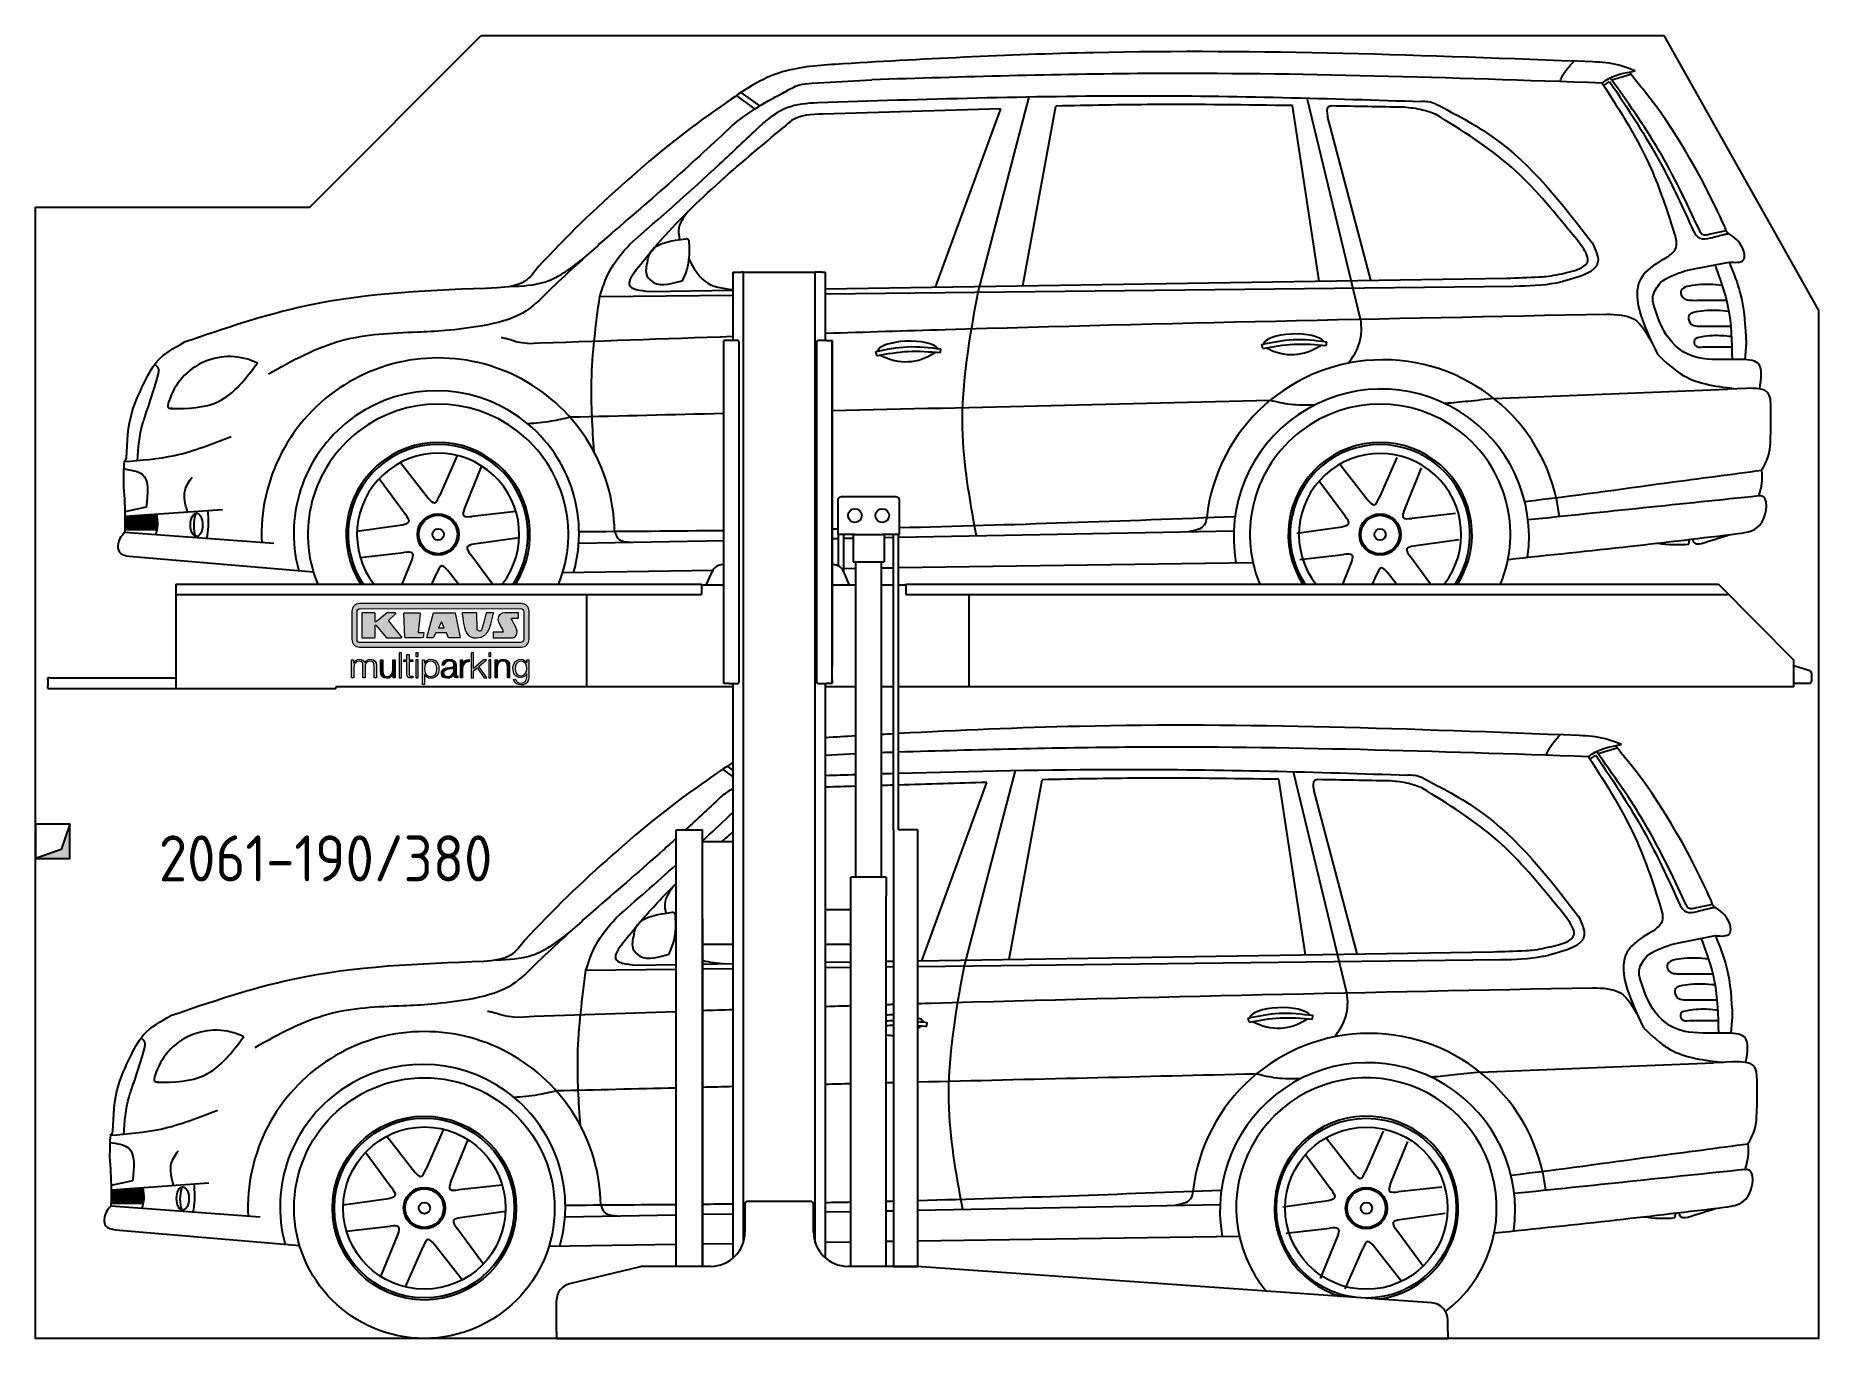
# Model space of a CAD drawing. Header units: millimetres. Extents: x 200 to 5400, y -100 to 3700.
import ezdxf

# ---------------------------------------------------------------- set-up
doc = ezdxf.new("R2010")
doc.units = ezdxf.units.MM
for name, color, linetype in [('breakthrough', 1, 'Continuous'), ('Car', 10, 'Continuous'), ('Logo', 7, 'Continuous')]:
    doc.layers.add(name, color=color, linetype=linetype)
doc.styles.get("Standard").update_dxf_attribs({"font": 'ISOCP.SHX'})

msp = doc.modelspace()

# ---------------------------------------------------------------- texts
msp.add_text('2061-190/380', height=134.4).set_placement((559.3, 1232.8))

# ---------------------------------------------------------------- blocks, each defined once
blk = doc.blocks.new('KLAUS')
at = {"layer": 'Logo'}
h = blk.add_hatch(color=8, dxfattribs=at)
h.dxf.hatch_style = 2
edge = h.paths.add_edge_path()
edge.add_spline(control_points=[(3.6, 29.09), (2.88, 29.09), (2.3, 28.51), (2.3, 27.8), (2.3, 27.8), (2.3, 16.11), (2.3, 16.11), (2.3, 15.39), (2.88, 14.81), (3.6, 14.81), (3.6, 14.81), (71.16, 14.81), (71.16, 14.81), (71.88, 14.81), (72.46, 15.39), (72.46, 16.11), (72.46, 16.11), (72.46, 27.8), (72.46, 27.8), (72.46, 28.51), (71.88, 29.09), (71.16, 29.09), (71.16, 29.09), (3.6, 29.09), (3.6, 29.09), (3.6, 29.09), (3.6, 29.09), (3.6, 29.09)], knot_values=[0, 0, 0, 0, 1, 1, 1, 2, 2, 2, 3, 3, 3, 4, 4, 4, 5, 5, 5, 6, 6, 6, 7, 7, 7, 8, 8, 8, 9, 9, 9, 9], degree=3, periodic=0)
edge = h.paths.add_edge_path()
edge.add_spline(control_points=[(3.35, 31.23), (3.35, 31.23), (71.47, 31.23), (71.47, 31.23), (73.26, 31.23), (74.71, 29.77), (74.71, 27.99), (74.71, 27.99), (74.71, 16.17), (74.71, 16.17), (74.71, 14.38), (73.26, 12.93), (71.47, 12.93), (71.47, 12.93), (3.35, 12.93), (3.35, 12.93), (1.56, 12.93), (0.11, 14.38), (0.11, 16.17), (0.11, 16.17), (0.11, 27.99), (0.11, 27.99), (0.11, 29.77), (1.56, 31.23), (3.35, 31.23), (3.35, 31.23), (3.35, 31.23), (3.35, 31.23)], knot_values=[0, 0, 0, 0, 1, 1, 1, 2, 2, 2, 3, 3, 3, 4, 4, 4, 5, 5, 5, 6, 6, 6, 7, 7, 7, 8, 8, 8, 9, 9, 9, 9], degree=3, periodic=0)
h = blk.add_hatch(color=8, dxfattribs=at)
h.dxf.hatch_style = 2
edge = h.paths.add_edge_path()
edge.add_spline(control_points=[(4.5, 27.33), (4.5, 27.33), (9.7, 27.33), (9.7, 27.33), (9.84, 27.33), (9.96, 27.22), (9.96, 27.08), (9.96, 27.08), (9.96, 23.69), (9.96, 23.69), (9.96, 23.69), (9.94, 23.64), (10.04, 23.59), (10.14, 23.53), (10.2, 23.57), (10.2, 23.57), (10.2, 23.57), (10.51, 23.75), (10.51, 23.75), (10.51, 23.75), (14.94, 27.33), (14.94, 27.33), (14.94, 27.33), (18.41, 27.33), (18.41, 27.33), (18.41, 27.33), (18.49, 27.33), (18.56, 27.2), (18.65, 27.04), (18.53, 26.91), (18.53, 26.91), (18.53, 26.91), (15.49, 24.11), (15.49, 24.11), (15.49, 24.11), (21.14, 17.06), (21.14, 17.06), (21.14, 17.06), (21.13, 16.91), (21.13, 16.91), (21.08, 16.84), (20.99, 16.82), (20.99, 16.82), (20.99, 16.82), (14.7, 16.82), (14.7, 16.82), (14.7, 16.82), (10.26, 22.17), (10.26, 22.17), (10.26, 22.17), (10.19, 22.24), (10.08, 22.21), (9.97, 22.18), (9.96, 22.11), (9.96, 22.11), (9.96, 22.11), (9.96, 17.08), (9.96, 17.08), (9.96, 16.94), (9.84, 16.82), (9.7, 16.82), (9.7, 16.82), (4.5, 16.82), (4.5, 16.82), (4.36, 16.82), (4.25, 16.94), (4.25, 17.08), (4.25, 17.08), (4.25, 27.08), (4.25, 27.08), (4.25, 27.22), (4.36, 27.33), (4.5, 27.33), (4.5, 27.33), (4.5, 27.33), (4.5, 27.33)], knot_values=[0, 0, 0, 0, 1, 1, 1, 2, 2, 2, 3, 3, 3, 4, 4, 4, 5, 5, 5, 6, 6, 6, 7, 7, 7, 8, 8, 8, 9, 9, 9, 10, 10, 10, 11, 11, 11, 12, 12, 12, 13, 13, 13, 14, 14, 14, 15, 15, 15, 16, 16, 16, 17, 17, 17, 18, 18, 18, 19, 19, 19, 20, 20, 20, 21, 21, 21, 22, 22, 22, 23, 23, 23, 24, 24, 24, 25, 25, 25, 25], degree=3, periodic=0)
h = blk.add_hatch(color=8, dxfattribs=at)
h.dxf.hatch_style = 2
h.paths.add_polyline_path([(22.42, 17.06), (21.97, 27.15), (22.24, 27.33), (28.55, 27.33), (28.86, 26.97), (28.01, 19.08), (30.26, 19.07), (30.44, 18.95), (30.08, 16.95), (29.49, 16.82), (22.6, 16.82)])
h = blk.add_hatch(color=8, dxfattribs=at)
h.paths.add_polyline_path([(36.52, 21.01), (38.93, 21.01), (37.87, 23.57)])
h.paths.add_polyline_path([(34.52, 27.33), (43.65, 27.33), (45.76, 16.94), (45.57, 16.82), (40.83, 16.82), (39.89, 18.95), (35.42, 18.95), (34.27, 16.82), (31.78, 16.82), (31.66, 17)])
h = blk.add_hatch(color=8, dxfattribs=at)
h.dxf.hatch_style = 2
edge = h.paths.add_edge_path()
edge.add_spline(control_points=[(52.69, 27.32), (52.69, 27.32), (52.88, 20.14), (52.88, 20.14), (53.01, 19.89), (53.2, 19.77), (53.43, 19.71), (53.91, 19.59), (54.43, 19.57), (54.64, 20.03), (55.23, 21.34), (56.27, 25.45), (56.6, 27.33), (56.6, 27.33), (59.77, 27.33), (59.77, 27.33), (58.77, 23.9), (58.56, 16.82), (52.63, 16.76), (48.72, 16.72), (48.01, 19.35), (47.27, 22.24), (46.89, 23.68), (46.54, 27.33), (46.54, 27.33), (46.54, 27.33), (52.69, 27.32), (52.69, 27.32), (52.69, 27.32), (52.69, 27.32), (52.69, 27.32)], knot_values=[0, 0, 0, 0, 1, 1, 1, 2, 2, 2, 3, 3, 3, 4, 4, 4, 5, 5, 5, 6, 6, 6, 7, 7, 7, 8, 8, 8, 9, 9, 9, 10, 10, 10, 10], degree=3, periodic=0)
h = blk.add_hatch(color=8, dxfattribs=at)
h.dxf.hatch_style = 2
edge = h.paths.add_edge_path()
edge.add_spline(control_points=[(64.46, 27.33), (64.46, 27.33), (70.31, 27.33), (70.31, 27.33), (70.31, 26.52), (70.31, 26.02), (70.31, 25.12), (70.31, 25.12), (67.3, 25.12), (67.3, 25.12), (67.24, 25.04), (67.25, 25.11), (67.25, 24.91), (67.25, 24.88), (69.73, 20.38), (69.73, 19.57), (69.73, 16.4), (67.22, 16.81), (65.9, 16.82), (65.9, 16.82), (59.59, 16.82), (59.59, 16.82), (59.59, 17.76), (59.59, 18.23), (59.59, 19.14), (59.59, 19.14), (63.75, 19.14), (63.75, 19.14), (63.82, 19.22), (63.81, 19.11), (63.81, 19.31), (63.81, 20.32), (61.58, 23.06), (61.58, 24.63), (61.58, 26.33), (62.83, 27.34), (64.46, 27.33), (64.46, 27.33), (64.46, 27.33), (64.46, 27.33)], knot_values=[0, 0, 0, 0, 1, 1, 1, 2, 2, 2, 3, 3, 3, 4, 4, 4, 5, 5, 5, 6, 6, 6, 7, 7, 7, 8, 8, 8, 9, 9, 9, 10, 10, 10, 11, 11, 11, 12, 12, 12, 13, 13, 13, 13], degree=3, periodic=0)
h = blk.add_hatch(color=30, dxfattribs=at)
h.dxf.hatch_style = 2
edge = h.paths.add_edge_path()
edge.add_spline(control_points=[(0, 0), (0, 0), (0.92, 0), (0.92, 0), (0.92, 0), (0.92, 4.22), (0.92, 4.22), (0.94, 5.8), (1.58, 7), (3.18, 7), (4.35, 7), (4.77, 6.15), (4.76, 5.12), (4.76, 5.12), (4.76, 0), (4.76, 0), (4.76, 0), (5.68, 0), (5.68, 0), (5.68, 0), (5.68, 4.27), (5.68, 4.27), (5.68, 5.68), (6.14, 7), (7.73, 7), (9.05, 7), (9.52, 6.32), (9.52, 5.08), (9.52, 5.08), (9.52, 0), (9.52, 0), (9.52, 0), (10.44, 0), (10.44, 0), (10.44, 0), (10.44, 5.12), (10.44, 5.12), (10.44, 6.91), (9.59, 7.77), (7.94, 7.77), (6.94, 7.77), (5.99, 7.29), (5.54, 6.3), (5.26, 7.29), (4.36, 7.77), (3.37, 7.77), (2.17, 7.77), (1.38, 7.19), (0.89, 6.28), (0.89, 6.28), (0.85, 6.28), (0.85, 6.28), (0.85, 6.28), (0.85, 7.55), (0.85, 7.55), (0.85, 7.55), (0, 7.55), (0, 7.55), (0, 7.55), (0, 0), (0, 0), (0, 0), (0, 0), (0, 0)], knot_values=[0, 0, 0, 0, 1, 1, 1, 2, 2, 2, 3, 3, 3, 4, 4, 4, 5, 5, 5, 6, 6, 6, 7, 7, 7, 8, 8, 8, 9, 9, 9, 10, 10, 10, 11, 11, 11, 12, 12, 12, 13, 13, 13, 14, 14, 14, 15, 15, 15, 16, 16, 16, 17, 17, 17, 18, 18, 18, 19, 19, 19, 20, 20, 20, 21, 21, 21, 21], degree=3, periodic=0)
h = blk.add_hatch(color=30, dxfattribs=at)
h.dxf.hatch_style = 2
edge = h.paths.add_edge_path()
edge.add_spline(control_points=[(18.31, 7.55), (18.31, 7.55), (17.39, 7.55), (17.39, 7.55), (17.39, 7.55), (17.39, 3.59), (17.39, 3.59), (17.39, 2.05), (16.7, 0.56), (15.12, 0.56), (13.66, 0.56), (13.15, 1.27), (13.1, 2.64), (13.1, 2.64), (13.1, 7.55), (13.1, 7.55), (13.1, 7.55), (12.18, 7.55), (12.18, 7.55), (12.18, 7.55), (12.18, 2.65), (12.18, 2.65), (12.18, 0.89), (12.93, -0.22), (14.83, -0.22), (15.96, -0.22), (16.95, 0.35), (17.44, 1.36), (17.44, 1.36), (17.47, 1.36), (17.47, 1.36), (17.47, 1.36), (17.47, 0), (17.47, 0), (17.47, 0), (18.31, 0), (18.31, 0), (18.31, 0), (18.31, 7.55), (18.31, 7.55), (18.31, 7.55), (18.31, 7.55), (18.31, 7.55)], knot_values=[0, 0, 0, 0, 1, 1, 1, 2, 2, 2, 3, 3, 3, 4, 4, 4, 5, 5, 5, 6, 6, 6, 7, 7, 7, 8, 8, 8, 9, 9, 9, 10, 10, 10, 11, 11, 11, 12, 12, 12, 13, 13, 13, 14, 14, 14, 14], degree=3, periodic=0)
h = blk.add_hatch(color=30, dxfattribs=at)
h.dxf.hatch_style = 2
h.paths.add_polyline_path([(20.07, 0), (20.99, 0), (20.99, 10.45), (20.07, 10.45)])
h = blk.add_hatch(color=30, dxfattribs=at)
h.dxf.hatch_style = 2
edge = h.paths.add_edge_path()
edge.add_spline(control_points=[(24.22, 9.82), (24.22, 9.82), (23.3, 9.82), (23.3, 9.82), (23.3, 9.82), (23.3, 7.55), (23.3, 7.55), (23.3, 7.55), (21.98, 7.55), (21.98, 7.55), (21.98, 7.55), (21.98, 6.78), (21.98, 6.78), (21.98, 6.78), (23.3, 6.78), (23.3, 6.78), (23.3, 6.78), (23.3, 1.61), (23.3, 1.61), (23.28, 0.32), (23.71, -0.09), (24.94, -0.09), (25.22, -0.09), (25.48, -0.06), (25.76, -0.06), (25.76, -0.06), (25.76, 0.73), (25.76, 0.73), (25.5, 0.7), (25.23, 0.69), (24.97, 0.69), (24.31, 0.73), (24.22, 1.08), (24.22, 1.68), (24.22, 1.68), (24.22, 6.78), (24.22, 6.78), (24.22, 6.78), (25.76, 6.78), (25.76, 6.78), (25.76, 6.78), (25.76, 7.55), (25.76, 7.55), (25.76, 7.55), (24.22, 7.55), (24.22, 7.55), (24.22, 7.55), (24.22, 9.82), (24.22, 9.82), (24.22, 9.82), (24.22, 9.82), (24.22, 9.82)], knot_values=[0, 0, 0, 0, 1, 1, 1, 2, 2, 2, 3, 3, 3, 4, 4, 4, 5, 5, 5, 6, 6, 6, 7, 7, 7, 8, 8, 8, 9, 9, 9, 10, 10, 10, 11, 11, 11, 12, 12, 12, 13, 13, 13, 14, 14, 14, 15, 15, 15, 16, 16, 16, 17, 17, 17, 17], degree=3, periodic=0)
h = blk.add_hatch(color=30, dxfattribs=at)
h.paths.add_polyline_path([(27.1, 0), (28.03, 0), (28.03, 7.55), (27.1, 7.55)])
h.paths.add_polyline_path([(27.1, 8.98), (28.03, 8.98), (28.03, 10.45), (27.1, 10.45)])
h = blk.add_hatch(color=30, dxfattribs=at)
edge = h.paths.add_edge_path()
edge.add_spline(control_points=[(35.84, 3.78), (35.84, 2.21), (35.12, 0.56), (33.37, 0.56), (31.4, 0.56), (30.72, 2.21), (30.72, 3.78), (30.72, 5.49), (31.33, 7), (33.37, 7), (35.12, 7), (35.84, 5.34), (35.84, 3.78), (35.84, 3.78), (35.84, 3.78), (35.84, 3.78)], knot_values=[0, 0, 0, 0, 1, 1, 1, 2, 2, 2, 3, 3, 3, 4, 4, 4, 5, 5, 5, 5], degree=3, periodic=0)
edge = h.paths.add_edge_path()
edge.add_spline(control_points=[(29.79, -2.8), (29.79, -2.8), (30.72, -2.8), (30.72, -2.8), (30.72, -2.8), (30.72, 1.43), (30.72, 1.43), (30.72, 1.43), (30.74, 1.43), (30.74, 1.43), (31.14, 0.35), (32.24, -0.22), (33.37, -0.22), (35.66, -0.22), (36.76, 1.64), (36.76, 3.78), (36.76, 5.91), (35.66, 7.77), (33.37, 7.77), (32.15, 7.77), (31.1, 7.14), (30.67, 6.12), (30.67, 6.12), (30.64, 6.12), (30.64, 6.12), (30.64, 6.12), (30.64, 7.55), (30.64, 7.55), (30.64, 7.55), (29.79, 7.55), (29.79, 7.55), (29.79, 7.55), (29.79, -2.8), (29.79, -2.8), (29.79, -2.8), (29.79, -2.8), (29.79, -2.8)], knot_values=[0, 0, 0, 0, 1, 1, 1, 2, 2, 2, 3, 3, 3, 4, 4, 4, 5, 5, 5, 6, 6, 6, 7, 7, 7, 8, 8, 8, 9, 9, 9, 10, 10, 10, 11, 11, 11, 12, 12, 12, 12], degree=3, periodic=0)
h = blk.add_hatch(color=30, dxfattribs=at)
edge = h.paths.add_edge_path()
edge.add_spline(control_points=[(43.03, 2.93), (43.04, 1.45), (41.8, 0.56), (40.39, 0.56), (39.53, 0.56), (38.71, 1.13), (38.71, 2.05), (38.71, 3.53), (40.66, 3.51), (42.22, 3.79), (42.47, 3.84), (42.88, 3.91), (43, 4.13), (43, 4.13), (43.03, 4.13), (43.03, 4.13), (43.03, 4.13), (43.03, 2.93), (43.03, 2.93), (43.03, 2.93), (43.03, 2.93), (43.03, 2.93)], knot_values=[0, 0, 0, 0, 1, 1, 1, 2, 2, 2, 3, 3, 3, 4, 4, 4, 5, 5, 5, 6, 6, 6, 7, 7, 7, 7], degree=3, periodic=0)
edge = h.paths.add_edge_path()
edge.add_spline(control_points=[(39.03, 5.24), (39.06, 6.47), (39.91, 7), (41.05, 7), (42.14, 7), (43.03, 6.69), (43.03, 5.45), (43.03, 4.61), (42.6, 4.51), (41.84, 4.42), (39.85, 4.19), (37.79, 4.11), (37.79, 1.99), (37.79, 0.47), (38.93, -0.22), (40.32, -0.22), (41.77, -0.22), (42.43, 0.34), (43.07, 1.32), (43.07, 1.32), (43.1, 1.32), (43.1, 1.32), (43.1, 0.53), (43.25, 0), (44.19, 0), (44.43, 0), (44.58, 0.01), (44.79, 0.06), (44.79, 0.06), (44.79, 0.83), (44.79, 0.83), (44.71, 0.81), (44.6, 0.78), (44.49, 0.78), (44.13, 0.78), (43.95, 0.98), (43.95, 1.33), (43.95, 1.33), (43.95, 5.34), (43.95, 5.34), (43.95, 7.36), (42.5, 7.77), (41.17, 7.77), (39.44, 7.77), (38.2, 7.01), (38.11, 5.24), (38.11, 5.24), (39.03, 5.24), (39.03, 5.24), (39.03, 5.24), (39.03, 5.24), (39.03, 5.24)], knot_values=[0, 0, 0, 0, 1, 1, 1, 2, 2, 2, 3, 3, 3, 4, 4, 4, 5, 5, 5, 6, 6, 6, 7, 7, 7, 8, 8, 8, 9, 9, 9, 10, 10, 10, 11, 11, 11, 12, 12, 12, 13, 13, 13, 14, 14, 14, 15, 15, 15, 16, 16, 16, 17, 17, 17, 17], degree=3, periodic=0)
h = blk.add_hatch(color=30, dxfattribs=at)
h.dxf.hatch_style = 2
edge = h.paths.add_edge_path()
edge.add_spline(control_points=[(45.79, 0), (45.79, 0), (46.71, 0), (46.71, 0), (46.71, 0), (46.71, 4.03), (46.71, 4.03), (46.71, 5.59), (47.85, 6.82), (49.52, 6.73), (49.52, 6.73), (49.52, 7.66), (49.52, 7.66), (48.16, 7.72), (47.14, 7), (46.67, 5.78), (46.67, 5.78), (46.64, 5.78), (46.64, 5.78), (46.64, 5.78), (46.64, 7.55), (46.64, 7.55), (46.64, 7.55), (45.79, 7.55), (45.79, 7.55), (45.79, 7.55), (45.79, 0), (45.79, 0), (45.79, 0), (45.79, 0), (45.79, 0)], knot_values=[0, 0, 0, 0, 1, 1, 1, 2, 2, 2, 3, 3, 3, 4, 4, 4, 5, 5, 5, 6, 6, 6, 7, 7, 7, 8, 8, 8, 9, 9, 9, 10, 10, 10, 10], degree=3, periodic=0)
h = blk.add_hatch(color=30, dxfattribs=at)
h.dxf.hatch_style = 2
h.paths.add_polyline_path([(50.4, 0), (51.32, 0), (51.32, 2.87), (52.82, 4.11), (55.8, 0), (56.96, 0), (53.52, 4.76), (56.74, 7.55), (55.51, 7.55), (51.32, 3.89), (51.32, 10.45), (50.4, 10.45)])
h = blk.add_hatch(color=30, dxfattribs=at)
h.paths.add_polyline_path([(57.74, 0), (58.66, 0), (58.66, 7.55), (57.74, 7.55)])
h.paths.add_polyline_path([(57.74, 8.98), (58.66, 8.98), (58.66, 10.45), (57.74, 10.45)])
h = blk.add_hatch(color=30, dxfattribs=at)
h.dxf.hatch_style = 2
edge = h.paths.add_edge_path()
edge.add_spline(control_points=[(60.41, 0), (60.41, 0), (61.33, 0), (61.33, 0), (61.33, 0), (61.33, 4.41), (61.33, 4.41), (61.36, 5.89), (62.24, 7), (63.7, 7), (65.2, 7), (65.62, 6.02), (65.62, 4.71), (65.62, 4.71), (65.62, 0), (65.62, 0), (65.62, 0), (66.54, 0), (66.54, 0), (66.54, 0), (66.54, 4.86), (66.54, 4.86), (66.54, 6.66), (65.9, 7.77), (63.78, 7.77), (62.71, 7.77), (61.7, 7.16), (61.36, 6.25), (61.36, 6.25), (61.33, 6.25), (61.33, 6.25), (61.33, 6.25), (61.33, 7.55), (61.33, 7.55), (61.33, 7.55), (60.41, 7.55), (60.41, 7.55), (60.41, 7.55), (60.41, 0), (60.41, 0), (60.41, 0), (60.41, 0), (60.41, 0)], knot_values=[0, 0, 0, 0, 1, 1, 1, 2, 2, 2, 3, 3, 3, 4, 4, 4, 5, 5, 5, 6, 6, 6, 7, 7, 7, 8, 8, 8, 9, 9, 9, 10, 10, 10, 11, 11, 11, 12, 12, 12, 13, 13, 13, 14, 14, 14, 14], degree=3, periodic=0)
h = blk.add_hatch(color=30, dxfattribs=at)
edge = h.paths.add_edge_path()
edge.add_spline(control_points=[(71.32, 0.86), (69.62, 0.86), (68.83, 2.34), (68.83, 3.86), (68.83, 5.43), (69.56, 7), (71.32, 7), (73.06, 7), (73.75, 5.34), (73.75, 3.86), (73.75, 2.33), (72.91, 0.86), (71.32, 0.86), (71.32, 0.86), (71.32, 0.86), (71.32, 0.86)], knot_values=[0, 0, 0, 0, 1, 1, 1, 2, 2, 2, 3, 3, 3, 4, 4, 4, 5, 5, 5, 5], degree=3, periodic=0)
edge = h.paths.add_edge_path()
edge.add_spline(control_points=[(74.67, 7.55), (74.67, 7.55), (73.75, 7.55), (73.75, 7.55), (73.75, 7.55), (73.75, 6.25), (73.75, 6.25), (73.75, 6.25), (73.72, 6.25), (73.72, 6.25), (73.35, 7.09), (72.41, 7.77), (71.32, 7.77), (69.13, 7.77), (67.9, 6.05), (67.9, 3.97), (67.9, 1.82), (68.9, 0.09), (71.32, 0.09), (72.4, 0.09), (73.29, 0.72), (73.72, 1.64), (73.72, 1.64), (73.75, 1.64), (73.75, 1.64), (73.75, 1.64), (73.75, 0.61), (73.75, 0.61), (73.75, -1.23), (73.01, -2.24), (71.32, -2.24), (70.29, -2.24), (69.31, -1.85), (69.1, -0.73), (69.1, -0.73), (68.18, -0.73), (68.18, -0.73), (68.31, -2.34), (69.81, -3.02), (71.32, -3.02), (73.79, -3.02), (74.65, -1.64), (74.67, 0.61), (74.67, 0.61), (74.67, 7.55), (74.67, 7.55), (74.67, 7.55), (74.67, 7.55), (74.67, 7.55)], knot_values=[0, 0, 0, 0, 1, 1, 1, 2, 2, 2, 3, 3, 3, 4, 4, 4, 5, 5, 5, 6, 6, 6, 7, 7, 7, 8, 8, 8, 9, 9, 9, 10, 10, 10, 11, 11, 11, 12, 12, 12, 13, 13, 13, 14, 14, 14, 15, 15, 15, 16, 16, 16, 16], degree=3, periodic=0)
at = {"layer": 'Logo', "lineweight": 0}
for points in [[(22.42, 17.06), (21.97, 27.15), (22.24, 27.33), (28.55, 27.33), (28.86, 26.97), (28.01, 19.08), (30.26, 19.07), (30.44, 18.95), (30.08, 16.95), (29.49, 16.82), (22.6, 16.82), (22.42, 17.06), (22.42, 17.06)], [(34.52, 27.33), (43.65, 27.33), (45.76, 16.94), (45.57, 16.82), (40.83, 16.82), (39.89, 18.95), (35.42, 18.95), (34.27, 16.82), (31.78, 16.82), (31.66, 17), (34.52, 27.33), (34.52, 27.33)], [(36.52, 21.01), (38.93, 21.01), (37.87, 23.57), (36.52, 21.01), (36.52, 21.01)], [(20.07, 0), (20.99, 0), (20.99, 10.45), (20.07, 10.45), (20.07, 0), (20.07, 0)], [(27.1, 8.98), (28.03, 8.98), (28.03, 10.45), (27.1, 10.45), (27.1, 8.98), (27.1, 8.98)], [(27.1, 0), (28.03, 0), (28.03, 7.55), (27.1, 7.55), (27.1, 0), (27.1, 0)], [(50.4, 0), (51.32, 0), (51.32, 2.87), (52.82, 4.11), (55.8, 0), (56.96, 0), (53.52, 4.76), (56.74, 7.55), (55.51, 7.55), (51.32, 3.89), (51.32, 10.45), (50.4, 10.45), (50.4, 0), (50.4, 0)], [(57.74, 8.98), (58.66, 8.98), (58.66, 10.45), (57.74, 10.45), (57.74, 8.98), (57.74, 8.98)], [(57.74, 0), (58.66, 0), (58.66, 7.55), (57.74, 7.55), (57.74, 0), (57.74, 0)]]:
    blk.add_lwpolyline(points, dxfattribs=at)
for points, knots in [([(3.35, 31.23), (3.35, 31.23), (71.47, 31.23), (71.47, 31.23), (73.26, 31.23), (74.71, 29.77), (74.71, 27.99), (74.71, 27.99), (74.71, 16.17), (74.71, 16.17), (74.71, 14.38), (73.26, 12.93), (71.47, 12.93), (71.47, 12.93), (3.35, 12.93), (3.35, 12.93), (1.56, 12.93), (0.11, 14.38), (0.11, 16.17), (0.11, 16.17), (0.11, 27.99), (0.11, 27.99), (0.11, 29.77), (1.56, 31.23), (3.35, 31.23), (3.35, 31.23), (3.35, 31.23), (3.35, 31.23)], [0, 0, 0, 0, 1, 1, 1, 2, 2, 2, 3, 3, 3, 4, 4, 4, 5, 5, 5, 6, 6, 6, 7, 7, 7, 8, 8, 8, 9, 9, 9, 9]), ([(3.6, 29.09), (2.88, 29.09), (2.3, 28.51), (2.3, 27.8), (2.3, 27.8), (2.3, 16.11), (2.3, 16.11), (2.3, 15.39), (2.88, 14.81), (3.6, 14.81), (3.6, 14.81), (71.16, 14.81), (71.16, 14.81), (71.88, 14.81), (72.46, 15.39), (72.46, 16.11), (72.46, 16.11), (72.46, 27.8), (72.46, 27.8), (72.46, 28.51), (71.88, 29.09), (71.16, 29.09), (71.16, 29.09), (3.6, 29.09), (3.6, 29.09), (3.6, 29.09), (3.6, 29.09), (3.6, 29.09)], [0, 0, 0, 0, 1, 1, 1, 2, 2, 2, 3, 3, 3, 4, 4, 4, 5, 5, 5, 6, 6, 6, 7, 7, 7, 8, 8, 8, 9, 9, 9, 9]), ([(4.5, 27.33), (4.5, 27.33), (9.7, 27.33), (9.7, 27.33), (9.84, 27.33), (9.96, 27.22), (9.96, 27.08), (9.96, 27.08), (9.96, 23.69), (9.96, 23.69), (9.96, 23.69), (9.94, 23.64), (10.04, 23.59), (10.14, 23.53), (10.2, 23.57), (10.2, 23.57), (10.2, 23.57), (10.51, 23.75), (10.51, 23.75), (10.51, 23.75), (14.94, 27.33), (14.94, 27.33), (14.94, 27.33), (18.41, 27.33), (18.41, 27.33), (18.41, 27.33), (18.49, 27.33), (18.56, 27.2), (18.65, 27.04), (18.53, 26.91), (18.53, 26.91), (18.53, 26.91), (15.49, 24.11), (15.49, 24.11), (15.49, 24.11), (21.14, 17.06), (21.14, 17.06), (21.14, 17.06), (21.13, 16.91), (21.13, 16.91), (21.08, 16.84), (20.99, 16.82), (20.99, 16.82), (20.99, 16.82), (14.7, 16.82), (14.7, 16.82), (14.7, 16.82), (10.26, 22.17), (10.26, 22.17), (10.26, 22.17), (10.19, 22.24), (10.08, 22.21), (9.97, 22.18), (9.96, 22.11), (9.96, 22.11), (9.96, 22.11), (9.96, 17.08), (9.96, 17.08), (9.96, 16.94), (9.84, 16.82), (9.7, 16.82), (9.7, 16.82), (4.5, 16.82), (4.5, 16.82), (4.36, 16.82), (4.25, 16.94), (4.25, 17.08), (4.25, 17.08), (4.25, 27.08), (4.25, 27.08), (4.25, 27.22), (4.36, 27.33), (4.5, 27.33), (4.5, 27.33), (4.5, 27.33), (4.5, 27.33)], [0, 0, 0, 0, 1, 1, 1, 2, 2, 2, 3, 3, 3, 4, 4, 4, 5, 5, 5, 6, 6, 6, 7, 7, 7, 8, 8, 8, 9, 9, 9, 10, 10, 10, 11, 11, 11, 12, 12, 12, 13, 13, 13, 14, 14, 14, 15, 15, 15, 16, 16, 16, 17, 17, 17, 18, 18, 18, 19, 19, 19, 20, 20, 20, 21, 21, 21, 22, 22, 22, 23, 23, 23, 24, 24, 24, 25, 25, 25, 25]), ([(52.69, 27.32), (52.69, 27.32), (52.88, 20.14), (52.88, 20.14), (53.01, 19.89), (53.2, 19.77), (53.43, 19.71), (53.91, 19.59), (54.43, 19.57), (54.64, 20.03), (55.23, 21.34), (56.27, 25.45), (56.6, 27.33), (56.6, 27.33), (59.77, 27.33), (59.77, 27.33), (58.77, 23.9), (58.56, 16.82), (52.63, 16.76), (48.72, 16.72), (48.01, 19.35), (47.27, 22.24), (46.89, 23.68), (46.54, 27.33), (46.54, 27.33), (46.54, 27.33), (52.69, 27.32), (52.69, 27.32), (52.69, 27.32), (52.69, 27.32), (52.69, 27.32)], [0, 0, 0, 0, 1, 1, 1, 2, 2, 2, 3, 3, 3, 4, 4, 4, 5, 5, 5, 6, 6, 6, 7, 7, 7, 8, 8, 8, 9, 9, 9, 10, 10, 10, 10]), ([(64.46, 27.33), (64.46, 27.33), (70.31, 27.33), (70.31, 27.33), (70.31, 26.52), (70.31, 26.02), (70.31, 25.12), (70.31, 25.12), (67.3, 25.12), (67.3, 25.12), (67.24, 25.04), (67.25, 25.11), (67.25, 24.91), (67.25, 24.88), (69.73, 20.38), (69.73, 19.57), (69.73, 16.4), (67.22, 16.81), (65.9, 16.82), (65.9, 16.82), (59.59, 16.82), (59.59, 16.82), (59.59, 17.76), (59.59, 18.23), (59.59, 19.14), (59.59, 19.14), (63.75, 19.14), (63.75, 19.14), (63.82, 19.22), (63.81, 19.11), (63.81, 19.31), (63.81, 20.32), (61.58, 23.06), (61.58, 24.63), (61.58, 26.33), (62.83, 27.34), (64.46, 27.33), (64.46, 27.33), (64.46, 27.33), (64.46, 27.33)], [0, 0, 0, 0, 1, 1, 1, 2, 2, 2, 3, 3, 3, 4, 4, 4, 5, 5, 5, 6, 6, 6, 7, 7, 7, 8, 8, 8, 9, 9, 9, 10, 10, 10, 11, 11, 11, 12, 12, 12, 13, 13, 13, 13]), ([(0, 0), (0, 0), (0.92, 0), (0.92, 0), (0.92, 0), (0.92, 4.22), (0.92, 4.22), (0.94, 5.8), (1.58, 7), (3.18, 7), (4.35, 7), (4.77, 6.15), (4.76, 5.12), (4.76, 5.12), (4.76, 0), (4.76, 0), (4.76, 0), (5.68, 0), (5.68, 0), (5.68, 0), (5.68, 4.27), (5.68, 4.27), (5.68, 5.68), (6.14, 7), (7.73, 7), (9.05, 7), (9.52, 6.32), (9.52, 5.08), (9.52, 5.08), (9.52, 0), (9.52, 0), (9.52, 0), (10.44, 0), (10.44, 0), (10.44, 0), (10.44, 5.12), (10.44, 5.12), (10.44, 6.91), (9.59, 7.77), (7.94, 7.77), (6.94, 7.77), (5.99, 7.29), (5.54, 6.3), (5.26, 7.29), (4.36, 7.77), (3.37, 7.77), (2.17, 7.77), (1.38, 7.19), (0.89, 6.28), (0.89, 6.28), (0.85, 6.28), (0.85, 6.28), (0.85, 6.28), (0.85, 7.55), (0.85, 7.55), (0.85, 7.55), (0, 7.55), (0, 7.55), (0, 7.55), (0, 0), (0, 0), (0, 0), (0, 0), (0, 0)], [0, 0, 0, 0, 1, 1, 1, 2, 2, 2, 3, 3, 3, 4, 4, 4, 5, 5, 5, 6, 6, 6, 7, 7, 7, 8, 8, 8, 9, 9, 9, 10, 10, 10, 11, 11, 11, 12, 12, 12, 13, 13, 13, 14, 14, 14, 15, 15, 15, 16, 16, 16, 17, 17, 17, 18, 18, 18, 19, 19, 19, 20, 20, 20, 21, 21, 21, 21]), ([(18.31, 7.55), (18.31, 7.55), (17.39, 7.55), (17.39, 7.55), (17.39, 7.55), (17.39, 3.59), (17.39, 3.59), (17.39, 2.05), (16.7, 0.56), (15.12, 0.56), (13.66, 0.56), (13.15, 1.27), (13.1, 2.64), (13.1, 2.64), (13.1, 7.55), (13.1, 7.55), (13.1, 7.55), (12.18, 7.55), (12.18, 7.55), (12.18, 7.55), (12.18, 2.65), (12.18, 2.65), (12.18, 0.89), (12.93, -0.22), (14.83, -0.22), (15.96, -0.22), (16.95, 0.35), (17.44, 1.36), (17.44, 1.36), (17.47, 1.36), (17.47, 1.36), (17.47, 1.36), (17.47, 0), (17.47, 0), (17.47, 0), (18.31, 0), (18.31, 0), (18.31, 0), (18.31, 7.55), (18.31, 7.55), (18.31, 7.55), (18.31, 7.55), (18.31, 7.55)], [0, 0, 0, 0, 1, 1, 1, 2, 2, 2, 3, 3, 3, 4, 4, 4, 5, 5, 5, 6, 6, 6, 7, 7, 7, 8, 8, 8, 9, 9, 9, 10, 10, 10, 11, 11, 11, 12, 12, 12, 13, 13, 13, 14, 14, 14, 14]), ([(24.22, 9.82), (24.22, 9.82), (23.3, 9.82), (23.3, 9.82), (23.3, 9.82), (23.3, 7.55), (23.3, 7.55), (23.3, 7.55), (21.98, 7.55), (21.98, 7.55), (21.98, 7.55), (21.98, 6.78), (21.98, 6.78), (21.98, 6.78), (23.3, 6.78), (23.3, 6.78), (23.3, 6.78), (23.3, 1.61), (23.3, 1.61), (23.28, 0.32), (23.71, -0.09), (24.94, -0.09), (25.22, -0.09), (25.48, -0.06), (25.76, -0.06), (25.76, -0.06), (25.76, 0.73), (25.76, 0.73), (25.5, 0.7), (25.23, 0.69), (24.97, 0.69), (24.31, 0.73), (24.22, 1.08), (24.22, 1.68), (24.22, 1.68), (24.22, 6.78), (24.22, 6.78), (24.22, 6.78), (25.76, 6.78), (25.76, 6.78), (25.76, 6.78), (25.76, 7.55), (25.76, 7.55), (25.76, 7.55), (24.22, 7.55), (24.22, 7.55), (24.22, 7.55), (24.22, 9.82), (24.22, 9.82), (24.22, 9.82), (24.22, 9.82), (24.22, 9.82)], [0, 0, 0, 0, 1, 1, 1, 2, 2, 2, 3, 3, 3, 4, 4, 4, 5, 5, 5, 6, 6, 6, 7, 7, 7, 8, 8, 8, 9, 9, 9, 10, 10, 10, 11, 11, 11, 12, 12, 12, 13, 13, 13, 14, 14, 14, 15, 15, 15, 16, 16, 16, 17, 17, 17, 17]), ([(29.79, -2.8), (29.79, -2.8), (30.72, -2.8), (30.72, -2.8), (30.72, -2.8), (30.72, 1.43), (30.72, 1.43), (30.72, 1.43), (30.74, 1.43), (30.74, 1.43), (31.14, 0.35), (32.24, -0.22), (33.37, -0.22), (35.66, -0.22), (36.76, 1.64), (36.76, 3.78), (36.76, 5.91), (35.66, 7.77), (33.37, 7.77), (32.15, 7.77), (31.1, 7.14), (30.67, 6.12), (30.67, 6.12), (30.64, 6.12), (30.64, 6.12), (30.64, 6.12), (30.64, 7.55), (30.64, 7.55), (30.64, 7.55), (29.79, 7.55), (29.79, 7.55), (29.79, 7.55), (29.79, -2.8), (29.79, -2.8), (29.79, -2.8), (29.79, -2.8), (29.79, -2.8)], [0, 0, 0, 0, 1, 1, 1, 2, 2, 2, 3, 3, 3, 4, 4, 4, 5, 5, 5, 6, 6, 6, 7, 7, 7, 8, 8, 8, 9, 9, 9, 10, 10, 10, 11, 11, 11, 12, 12, 12, 12]), ([(39.03, 5.24), (39.06, 6.47), (39.91, 7), (41.05, 7), (42.14, 7), (43.03, 6.69), (43.03, 5.45), (43.03, 4.61), (42.6, 4.51), (41.84, 4.42), (39.85, 4.19), (37.79, 4.11), (37.79, 1.99), (37.79, 0.47), (38.93, -0.22), (40.32, -0.22), (41.77, -0.22), (42.43, 0.34), (43.07, 1.32), (43.07, 1.32), (43.1, 1.32), (43.1, 1.32), (43.1, 0.53), (43.25, 0), (44.19, 0), (44.43, 0), (44.58, 0.01), (44.79, 0.06), (44.79, 0.06), (44.79, 0.83), (44.79, 0.83), (44.71, 0.81), (44.6, 0.78), (44.49, 0.78), (44.13, 0.78), (43.95, 0.98), (43.95, 1.33), (43.95, 1.33), (43.95, 5.34), (43.95, 5.34), (43.95, 7.36), (42.5, 7.77), (41.17, 7.77), (39.44, 7.77), (38.2, 7.01), (38.11, 5.24), (38.11, 5.24), (39.03, 5.24), (39.03, 5.24), (39.03, 5.24), (39.03, 5.24), (39.03, 5.24)], [0, 0, 0, 0, 1, 1, 1, 2, 2, 2, 3, 3, 3, 4, 4, 4, 5, 5, 5, 6, 6, 6, 7, 7, 7, 8, 8, 8, 9, 9, 9, 10, 10, 10, 11, 11, 11, 12, 12, 12, 13, 13, 13, 14, 14, 14, 15, 15, 15, 16, 16, 16, 17, 17, 17, 17]), ([(45.79, 0), (45.79, 0), (46.71, 0), (46.71, 0), (46.71, 0), (46.71, 4.03), (46.71, 4.03), (46.71, 5.59), (47.85, 6.82), (49.52, 6.73), (49.52, 6.73), (49.52, 7.66), (49.52, 7.66), (48.16, 7.72), (47.14, 7), (46.67, 5.78), (46.67, 5.78), (46.64, 5.78), (46.64, 5.78), (46.64, 5.78), (46.64, 7.55), (46.64, 7.55), (46.64, 7.55), (45.79, 7.55), (45.79, 7.55), (45.79, 7.55), (45.79, 0), (45.79, 0), (45.79, 0), (45.79, 0), (45.79, 0)], [0, 0, 0, 0, 1, 1, 1, 2, 2, 2, 3, 3, 3, 4, 4, 4, 5, 5, 5, 6, 6, 6, 7, 7, 7, 8, 8, 8, 9, 9, 9, 10, 10, 10, 10]), ([(60.41, 0), (60.41, 0), (61.33, 0), (61.33, 0), (61.33, 0), (61.33, 4.41), (61.33, 4.41), (61.36, 5.89), (62.24, 7), (63.7, 7), (65.2, 7), (65.62, 6.02), (65.62, 4.71), (65.62, 4.71), (65.62, 0), (65.62, 0), (65.62, 0), (66.54, 0), (66.54, 0), (66.54, 0), (66.54, 4.86), (66.54, 4.86), (66.54, 6.66), (65.9, 7.77), (63.78, 7.77), (62.71, 7.77), (61.7, 7.16), (61.36, 6.25), (61.36, 6.25), (61.33, 6.25), (61.33, 6.25), (61.33, 6.25), (61.33, 7.55), (61.33, 7.55), (61.33, 7.55), (60.41, 7.55), (60.41, 7.55), (60.41, 7.55), (60.41, 0), (60.41, 0), (60.41, 0), (60.41, 0), (60.41, 0)], [0, 0, 0, 0, 1, 1, 1, 2, 2, 2, 3, 3, 3, 4, 4, 4, 5, 5, 5, 6, 6, 6, 7, 7, 7, 8, 8, 8, 9, 9, 9, 10, 10, 10, 11, 11, 11, 12, 12, 12, 13, 13, 13, 14, 14, 14, 14]), ([(74.67, 7.55), (74.67, 7.55), (73.75, 7.55), (73.75, 7.55), (73.75, 7.55), (73.75, 6.25), (73.75, 6.25), (73.75, 6.25), (73.72, 6.25), (73.72, 6.25), (73.35, 7.09), (72.41, 7.77), (71.32, 7.77), (69.13, 7.77), (67.9, 6.05), (67.9, 3.97), (67.9, 1.82), (68.9, 0.09), (71.32, 0.09), (72.4, 0.09), (73.29, 0.72), (73.72, 1.64), (73.72, 1.64), (73.75, 1.64), (73.75, 1.64), (73.75, 1.64), (73.75, 0.61), (73.75, 0.61), (73.75, -1.23), (73.01, -2.24), (71.32, -2.24), (70.29, -2.24), (69.31, -1.85), (69.1, -0.73), (69.1, -0.73), (68.18, -0.73), (68.18, -0.73), (68.31, -2.34), (69.81, -3.02), (71.32, -3.02), (73.79, -3.02), (74.65, -1.64), (74.67, 0.61), (74.67, 0.61), (74.67, 7.55), (74.67, 7.55), (74.67, 7.55), (74.67, 7.55), (74.67, 7.55)], [0, 0, 0, 0, 1, 1, 1, 2, 2, 2, 3, 3, 3, 4, 4, 4, 5, 5, 5, 6, 6, 6, 7, 7, 7, 8, 8, 8, 9, 9, 9, 10, 10, 10, 11, 11, 11, 12, 12, 12, 13, 13, 13, 14, 14, 14, 15, 15, 15, 16, 16, 16, 16]), ([(35.84, 3.78), (35.84, 2.21), (35.12, 0.56), (33.37, 0.56), (31.4, 0.56), (30.72, 2.21), (30.72, 3.78), (30.72, 5.49), (31.33, 7), (33.37, 7), (35.12, 7), (35.84, 5.34), (35.84, 3.78), (35.84, 3.78), (35.84, 3.78), (35.84, 3.78)], [0, 0, 0, 0, 1, 1, 1, 2, 2, 2, 3, 3, 3, 4, 4, 4, 5, 5, 5, 5]), ([(43.03, 2.93), (43.04, 1.45), (41.8, 0.56), (40.39, 0.56), (39.53, 0.56), (38.71, 1.13), (38.71, 2.05), (38.71, 3.53), (40.66, 3.51), (42.22, 3.79), (42.47, 3.84), (42.88, 3.91), (43, 4.13), (43, 4.13), (43.03, 4.13), (43.03, 4.13), (43.03, 4.13), (43.03, 2.93), (43.03, 2.93), (43.03, 2.93), (43.03, 2.93), (43.03, 2.93)], [0, 0, 0, 0, 1, 1, 1, 2, 2, 2, 3, 3, 3, 4, 4, 4, 5, 5, 5, 6, 6, 6, 7, 7, 7, 7]), ([(71.32, 0.86), (69.62, 0.86), (68.83, 2.34), (68.83, 3.86), (68.83, 5.43), (69.56, 7), (71.32, 7), (73.06, 7), (73.75, 5.34), (73.75, 3.86), (73.75, 2.33), (72.91, 0.86), (71.32, 0.86), (71.32, 0.86), (71.32, 0.86), (71.32, 0.86)], [0, 0, 0, 0, 1, 1, 1, 2, 2, 2, 3, 3, 3, 4, 4, 4, 5, 5, 5, 5])]:
    blk.add_open_spline(points, degree=3, knots=knots, dxfattribs=at)

# ---------------------------------------------------------------- linework, layer by layer
for p, q in [((1000, 3200), (1500, 3700)), ((5400, 2900), (4950, 3700)), ((200, 3200), (1000, 3200)), ((2234.1, 3010), (2244.1, 3010)), ((2234.1, 3010), (2234.1, 2811)), ((2244.1, 3010), (2259.1, 3010)), ((2264.1, 3010), (2259.1, 3010)), ((2264.1, 3010), (2274.1, 3010)), ((2264.1, 3010), (2264.1, 178.8)), ((2274.1, 3010), (2464.1, 3010)), ((2464.1, 3010), (2474.1, 3010)), ((2479.1, 3010), (2474.1, 3010)), ((2474.1, 178.8), (2474.1, 3010)), ((2494.1, 3010), (2479.1, 3010)), ((2494.1, 3010), (2504.1, 3010)), ((2504.1, 2811), (2504.1, 3010)), ((2223.1, 2811), (2207.1, 2811)), ((2207.1, 1861), (2207.1, 2811)), ((2207.1, 1853), (2207.1, 2810)), ((2247.1, 2811), (2223.1, 2811)), ((2507.1, 2811), (2483.1, 2811)), ((2507.1, 2811), (2523.1, 2811)), ((2523.1, 2811), (2523.1, 1861)), ((2523.1, 1822), (2523.1, 2810)), ((2252.1, 1816), (2252.1, 2806)), ((2252.1, 1815), (2252.1, 2805)), ((2478.1, 2806), (2478.1, 1816)), ((2478.1, 1815), (2478.1, 2805)), ((2539.6, 2345), (2539.6, 2245)), ((2709.6, 2355), (2549.6, 2355)), ((2719.6, 2245), (2719.6, 2345)), ((2588.8, 2245), (2539.6, 2245)), ((2542, 2152.7), (2542, 2245)), ((2557.1, 2136.4), (2557.1, 2245)), ((2584.6, 2245), (2584.6, 2165)), ((2588.8, 2245), (2670.4, 2245)), ((2719.6, 2245), (2670.4, 2245)), ((2674.6, 2245), (2674.6, 2165)), ((2702.1, 1383), (2702.1, 2245)), ((2717.2, 1383), (2717.2, 2245)), ((2155.8, 2097), (2172.9, 2136)), ((2205, 2157), (2207.1, 2157)), ((2525.2, 2157), (2523.1, 2157)), ((2574.3, 2097), (2557.2, 2136)), ((2584.6, 2165), (2674.6, 2165)), ((2592.1, 1245), (2592.1, 2165)), ((2667.1, 1245), (2667.1, 2165)), ((608.6, 2100), (2142.1, 2100)), ((608.6, 2100), (608.6, 1796)), ((2142.1, 2100), (2142.1, 2070)), ((2202.1, 2097), (2142.1, 2097)), ((2202.1, 2097), (2207.1, 2097)), ((2523.1, 2097), (2528.1, 2097)), ((2592.1, 2097), (2528.1, 2097)), ((2702.1, 2097), (2667.1, 2097)), ((2738.1, 2097), (2717.2, 2097)), ((2738.1, 2100), (5108.6, 2100)), ((2738.1, 2100), (2738.1, 2070)), ((5108.6, 2100), (5328.6, 1878.1)), ((608.6, 2070), (2142.1, 2070)), ((1807.1, 2070), (1807.1, 1800)), ((2738.1, 2070), (5138.3, 2070)), ((2923.1, 1800), (2923.1, 2070)), ((5328.6, 1800), (5328.6, 1878.1)), ((236, 1822), (236, 1827)), ((241, 1827), (236, 1827)), ((236, 1822), (236, 1802)), ((241, 1827), (608.6, 1827)), ((2207.1, 1810), (2207.1, 1853)), ((2207.1, 1811), (2207.1, 1853)), ((2523.1, 1810), (2523.1, 1822)), ((2523.1, 1822), (2523.1, 1811)), ((236, 1796), (236, 1802)), ((236, 1796), (1076, 1796)), ((2234.1, 1800), (1076, 1800)), ((1076, 1800), (1076, 1796)), ((2223.1, 1810), (2207.1, 1810)), ((2223.1, 1810), (2247.1, 1810)), ((2234.1, 1810), (2234.1, 134)), ((2483.1, 1810), (2507.1, 1810)), ((2504.1, 134), (2504.1, 1810)), ((2592.1, 1800), (2504.1, 1800)), ((2523.1, 1810), (2507.1, 1810)), ((2702.1, 1800), (2667.1, 1800)), ((5328.6, 1800), (2717.2, 1800)), ((2068.1, 110), (2068.1, 1383)), ((2068.1, 1383), (2145.1, 1383)), ((2145.1, 110), (2145.1, 1383)), ((2773.6, 1383), (2719.6, 1383)), ((2145.1, 1349), (2234.1, 1349)), ((2680.8, 1245), (2578.3, 1245)), ((2578.3, 110), (2578.3, 1245)), ((2680.8, 1245), (2680.8, 1190)), ((2578.3, 1150), (2504.1, 1150)), ((2578.3, 1042), (2578.3, 1158)), ((2680.8, 1050), (2680.8, 1190)), ((2145.1, 1125), (2145.1, 110)), ((2145.1, 1050), (2234.1, 1050)), ((2504.1, 1050), (2578.3, 1050)), ((2680.8, 110), (2680.8, 1050)), ((2269.1, 290), (2269.1, 210)), ((2279.1, 300), (2459.1, 300)), ((2469.1, 210), (2469.1, 290)), ((1963.3, 108.6), (1757.4, 59.2)), ((2169.1, 110), (1975, 110)), ((2767.3, 110), (2569.1, 110)), ((4272.6, 3.3), (2770.8, 109.9)), ((1719.1, -80), (1719.1, 10.6)), ((4319.1, -80), (4319.1, -46.6)), ((1719.1, -80), (1719.1, -100)), ((1719.1, -100), (1994.1, -100)), ((1994.1, -100), (3024.1, -100)), ((3024.1, -100), (4054.1, -100)), ((4054.1, -100), (4319.1, -100)), ((4319.1, -80), (4319.1, -100))]:
    msp.add_line(p, q)
for points in [[(1500, 3700), (4950, 3700)], [(5400, 2900), (5400, -100), (200, -100), (200, 3200)], [(2702.1, 1383), (2702.1, 110), (2773.6, 110), (2773.6, 1383)], [(2773.6, 1383), (2717.2, 1383)]]:
    msp.add_lwpolyline(points)
msp.add_lwpolyline([(5328.6, 1811), (5372.6, 1811, 0.414214), (5380.6, 1819), (5380.6, 1839.2, 0.32492), (5375, 1846.8), (5328.6, 1861.9)], format="xyb")
for centre in [(2589.6, 2300), (2669.6, 2300)]:
    msp.add_circle(centre, 20)
for centre, radius, start, end in [((2247.1, 2806), 5, 0, 90), ((2483.1, 2806), 5, 90, 180), ((2549.6, 2345), 10, 90, 180), ((2709.6, 2345), 10, 0, 90), ((2205, 2122), 35, 90, 156.3706), ((2525.2, 2122), 35, 23.6294, 90), ((2247.1, 1815), 5, 270, 0), ((2483.1, 1815), 5, 180, 270), ((2279.1, 290), 10, 90, 180), ((2459.1, 290), 10, 0, 90), ((2169.1, 210), 100, 270, 0), ((2569.1, 210), 100, 180, 270), ((1975, 60), 50, 90, 103.4957), ((2767.3, 60), 50, 85.9407, 90), ((1769.1, 10.6), 50, 103.4957, 180), ((4269.1, -46.6), 50, 0, 85.9407)]:
    msp.add_arc(centre, radius, start, end)
at = {"layer": 'breakthrough'}
for p, q in [((300, 1400), (274.5, 1325.5)), ((300, 1400), (274.5, 1325.5)), ((274.5, 1325.5), (200, 1300))]:
    msp.add_line(p, q, dxfattribs=at)
msp.add_lwpolyline([(200, 1300), (300, 1300), (300, 1400), (200, 1400)], close=True, dxfattribs=at)
msp.add_lwpolyline([(200, 1300), (300, 1300), (300, 1400), (200, 1400)], close=True, dxfattribs=at)
for points in [[(300, 1300), (300, 1400), (274.5, 1325.5)], [(300, 1300), (300, 1400), (274.5, 1325.5)], [(200, 1300), (300, 1300), (274.5, 1325.5)]]:
    msp.add_solid(points, dxfattribs=at)
at = {"layer": 'Car'}
for p, q in [((2464.6, 3561.7), (2639.4, 3571.3)), ((4774.5, 3554.3), (4791, 3566.3)), ((4797.3, 3570.7), (4853, 3587.5)), ((2297.5, 3486.6), (2244.6, 3525.6)), ((2312.1, 3495.2), (2257.6, 3534.3)), ((2824.9, 2966.6), (3015, 3486.6)), ((2948.9, 2951.7), (3097.8, 3521.7)), ((3079.7, 2970.6), (3176.2, 3494.6)), ((3943.9, 2984.1), (3866, 3495.9)), ((4064.7, 2873), (3909.2, 3517.8)), ((4094.6, 2987), (3968.3, 3464.9)), ((5131.2, 3130.9), (5084.5, 3120.7)), ((5042.5, 3020.3), (5139.6, 3039.7)), ((2504.1, 2961.6), (4491.6, 2992.7)), ((2504.1, 2946.5), (4513.2, 2969.7)), ((1845.3, 2938.9), (2234.1, 2943.4)), ((1990.6, 2953.6), (2234.1, 2957.4)), ((5103.7, 2928.4), (5131.8, 2928.4)), ((5122.4, 2852.6), (5144.2, 2852.8)), ((2654, 2766.5), (2651.1, 2778.5)), ((2839.1, 2775.3), (2840.5, 2786.4)), ((3779.5, 2787.4), (3776.5, 2799.4)), ((3964.5, 2796.2), (3965.9, 2807.3)), ((5062.9, 2791.9), (5128.2, 2792.4)), ((5128.2, 2792.4), (5147.5, 2792.4)), ((5189.1, 2803.2), (5185.1, 2754.8)), ((4453.5, 2641.4), (5134.6, 2668.5)), ((5190, 2671.2), (5134.6, 2668.5)), ((1264.1, 2454.7), (1346.2, 2349.5)), ((1429.2, 2475.1), (1377.9, 2357.6)), ((1500.6, 2444.9), (1450.5, 2321.2)), ((4005.1, 2448.9), (4087.2, 2343.7)), ((4170.2, 2469.3), (4118.9, 2351.8)), ((1202.2, 2408), (1278.3, 2304.8)), ((3943.2, 2402.2), (4019.3, 2299)), ((4241.6, 2439.1), (4191.5, 2315.4)), ((522.7, 2324.8), (460.2, 2311.2)), ((460.3, 2289.7), (554.6, 2296.2)), ((460.3, 2285.2), (555.2, 2292.3)), ((460.4, 2298.4), (744.9, 2318.2)), ((460.4, 2293.9), (554, 2300.1)), ((1600.9, 2312.1), (1473.4, 2297.8)), ((4341.9, 2306.3), (4214.4, 2292)), ((894.8, 2218.3), (459.6, 2250.7)), ((459.9, 2261.9), (555.3, 2264.3)), ((459.9, 2259.1), (554.2, 2258.8)), ((460, 2267.3), (556.3, 2273)), ((460, 2264.2), (555.9, 2269.1)), ((460.1, 2272.1), (556.3, 2278.1)), ((460.2, 2276.3), (556.1, 2282.9)), ((460.3, 2280.7), (555.7, 2287.4)), ((1137.4, 2254.7), (1269.5, 2273.2)), ((2674.6, 2236.1), (2702.1, 2236.6)), ((2717.2, 2236.9), (3694.7, 2255.4)), ((3878.4, 2248.9), (4010.5, 2267.4)), ((1146.9, 2177.8), (1274.3, 2192.1)), ((1532.2, 2100), (1469.4, 2185.2)), ((1610.4, 2235.2), (1478.2, 2216.7)), ((1784, 2219.2), (2207.1, 2227.2)), ((2523.1, 2233.2), (2542, 2233.6)), ((2557.1, 2233.8), (2584.6, 2234.4)), ((3887.9, 2172), (4015.3, 2186.3)), ((4351.4, 2229.4), (4219.2, 2210.9)), ((5021.8, 2217.1), (5024.5, 2230.6)), ((473.1, 2181.2), (1010.4, 2135.7)), ((1269.4, 2100), (1297.2, 2168.7)), ((1355.8, 2100), (1369.9, 2132.3)), ((1433.1, 2100), (1401.6, 2140.4)), ((1737.3, 2134.1), (2175.2, 2140.4)), ((2557.1, 2145.9), (2592.1, 2146.4)), ((2667.1, 2147.5), (2702.1, 2148)), ((2717.2, 2148.2), (3750.8, 2163)), ((4012.8, 2100), (4038.2, 2162.9)), ((4169.6, 2100), (4142.6, 2134.6)), ((4268.9, 2100), (4210.4, 2179.4)), ((4099.3, 2100), (4110.9, 2126.5)), ((4757.3, 1605.7), (4813, 1622.5)), ((2234.1, 1538.9), (2204.6, 1560.6)), ((2234.1, 1557.5), (2217.6, 1569.3)), ((2504.1, 1601.1), (2592.1, 1605.9)), ((4734.5, 1589.3), (4751, 1601.3)), ((2784.9, 1001.6), (2975, 1521.6)), ((2908.9, 986.7), (3057.8, 1556.7)), ((3039.7, 1005.6), (3136.2, 1529.6)), ((3903.9, 1019.1), (3826, 1530.9)), ((4024.7, 908), (3869.2, 1552.8)), ((4054.6, 1022), (3928.3, 1499.9)), ((5091.2, 1165.9), (5044.5, 1155.7)), ((5002.5, 1055.3), (5099.6, 1074.7)), ((1950.6, 988.6), (2068.1, 990.4)), ((2145.1, 991.6), (2234.1, 993)), ((2504.1, 997.2), (2578.3, 998.4)), ((2680.8, 1000), (2702.1, 1000.3)), ((2773.6, 1001.5), (4451.6, 1027.7)), ((2773.6, 985.1), (4473.2, 1004.7)), ((1805.3, 973.9), (2068.1, 977)), ((2145.1, 977.9), (2234.1, 978.9)), ((2504.1, 982), (2578.3, 982.9)), ((2680.8, 984), (2702.1, 984.3)), ((5063.7, 963.4), (5091.8, 963.4)), ((5082.4, 887.6), (5104.2, 887.8)), ((3739.5, 822.4), (3736.5, 834.4)), ((3924.5, 831.2), (3925.9, 842.3)), ((5149.1, 838.2), (5145.1, 789.8)), ((2799.1, 810.3), (2800.5, 821.4)), ((5022.9, 826.9), (5088.2, 827.4)), ((5088.2, 827.4), (5107.5, 827.4)), ((4413.5, 676.4), (5094.6, 703.5)), ((5150, 706.2), (5094.6, 703.5)), ((1224.1, 489.7), (1306.2, 384.5)), ((1389.2, 510.1), (1337.9, 392.6)), ((1460.6, 479.9), (1410.5, 356.2)), ((3965.1, 483.9), (4047.2, 378.7)), ((4130.2, 504.3), (4078.9, 386.8)), ((4201.6, 474.1), (4151.5, 350.4)), ((1162.2, 443), (1238.3, 339.8)), ((3903.2, 437.2), (3979.3, 334)), ((420.1, 307.1), (516.3, 313.1)), ((482.7, 359.8), (420.2, 346.2)), ((420.2, 311.3), (516.1, 317.9)), ((420.3, 324.7), (514.6, 331.2)), ((420.3, 320.2), (515.2, 327.3)), ((420.3, 315.7), (515.7, 322.4)), ((420.4, 333.4), (704.9, 353.2)), ((420.4, 328.9), (514, 335.1)), ((1560.9, 347.1), (1433.4, 332.8)), ((4301.9, 341.3), (4174.4, 327)), ((854.8, 253.3), (419.6, 285.7)), ((419.9, 296.9), (515.3, 299.3)), ((419.9, 294.1), (514.2, 293.8)), ((420, 302.3), (516.3, 308)), ((420, 299.2), (515.9, 304.1)), ((1097.4, 289.7), (1229.5, 308.2)), ((1570.4, 270.2), (1438.2, 251.7)), ((1744, 254.2), (2068.1, 260.3)), ((2145.1, 261.8), (2234.1, 263.5)), ((2504.1, 268.6), (2578.3, 270)), ((2680.8, 271.9), (2702.1, 272.4)), ((2773.6, 273.7), (3654.7, 290.4)), ((3838.4, 283.9), (3970.5, 302.4)), ((4311.4, 264.4), (4179.2, 245.9)), ((4981.8, 252.1), (4984.5, 265.6)), ((433.1, 216.2), (970.4, 170.7)), ((1106.9, 212.8), (1234.3, 227.1)), ((1505.5, 117), (1429.4, 220.2)), ((3847.9, 207), (3975.3, 221.3)), ((4246.5, 111.2), (4170.4, 214.4)), ((1207.2, 80), (1257.2, 203.7)), ((1278.5, 49.8), (1329.9, 167.3)), ((1443.7, 70.3), (1361.6, 175.4)), ((1697.3, 169.1), (2068.1, 174.4)), ((2145.1, 175.6), (2234.1, 176.8)), ((2504.1, 180.7), (2578.3, 181.8)), ((2680.8, 183.2), (2702.1, 183.5)), ((2773.6, 184.5), (3710.8, 198)), ((3948.2, 74.2), (3998.2, 197.9)), ((4019.5, 44), (4070.9, 161.5)), ((4184.7, 64.5), (4102.6, 169.6))]:
    msp.add_line(p, q, dxfattribs=at)
for centre, radius in [((1373.9, 2245), 60.5), ((1373.9, 2245), 56.2), ((4121.6, 2244.7), 60.5), ((4121.6, 2244.7), 56.2), ((1373.9, 2245), 16.6), ((4121.6, 2244.7), 16.6), ((1333.9, 280), 380), ((1333.9, 280), 268.2), ((1333.9, 280), 262.3), ((4081.6, 279.7), 262.3), ((1333.9, 280), 236.7), ((4081.6, 279.7), 236.7), ((1333.9, 280), 60.5), ((1333.9, 280), 56.2), ((4081.6, 279.7), 60.5), ((4081.6, 279.7), 56.2), ((1333.9, 280), 16.6), ((4081.6, 279.7), 16.6)]:
    msp.add_circle(centre, radius, dxfattribs=at)
for centre, radius, start, end in [((3917.5, 2845.6), 149.7, 317.2889, 10.549), ((765.2, 2579.8), 184.1, 63.5851, 163.3568), ((1373.9, 2245), 514.8, 1.0294, 182.7467), ((4130.5, 2236.6), 517.9, 6.671, 173.5949), ((1369, 2248.1), 416.1, 344.0992, 195.1911), ((4125.2, 2238.3), 430.8, 351.9946, 190.1732), ((1373.9, 2245), 380, 337.5727, 202.4273), ((4121.8, 2245), 380, 337.5682, 202.4318), ((1373.9, 2245), 268.2, 327.2837, 212.7163), ((1373.9, 2245), 262.3, 326.4469, 213.5531), ((4121.8, 2245), 268.2, 327.2767, 212.7233), ((4121.6, 2244.7), 262.3, 326.5156, 213.4844), ((449.9, 2470.6), 15.2, 301.257, 353.4804), ((1373.9, 2245), 236.7, 322.2379, 217.7621), ((4121.6, 2244.7), 236.7, 322.3182, 217.6818), ((4986.8, 2551.4), 336.2, 260.573, 275.9798), ((3877.5, 880.6), 149.7, 317.2889, 10.549), ((725.2, 614.8), 184.1, 63.5851, 163.3568), ((1333.9, 280), 514.8, 1.0294, 182.7467), ((4090.5, 271.6), 517.9, 6.671, 173.5949), ((1329, 283.1), 416.1, 344.0992, 195.1911), ((4085.2, 273.3), 430.8, 351.9946, 190.1732), ((4081.8, 280), 380, 307.3877, 219.6373), ((4081.8, 280), 268.2, 277.7864, 254.0949), ((409.9, 505.6), 15.2, 301.257, 353.4804), ((4946.8, 586.4), 336.2, 260.573, 275.9798)]:
    msp.add_arc(centre, radius, start, end, dxfattribs=at)
for centre, major_axis, ratio, start_param, end_param in [((2744.6, 2779), (-89.3, -1.9), 0.334439, 3.361637, 6.204698), ((3870.1, 2799.9), (-89.3, -1.9), 0.334439, 3.361637, 6.204698), ((2725.3, 3172.3), (-19.6, 423.3), 0.577039, 2.810127, 3.47809), ((3850.7, 3193.2), (-19.6, 423.3), 0.577039, 2.810127, 3.47809), ((669, 2272.9), (-0.5, -34.1), 0.233483, 3.213864, 6.355457), ((2704.6, 814), (-89.3, -1.9), 0.334439, 4.733902, 4.975084), ((2704.6, 814), (-89.3, -1.9), 0.334439, 3.361637, 3.822677), ((3830.1, 834.9), (-89.3, -1.9), 0.334439, 3.361637, 6.204698), ((3810.7, 1228.2), (-19.6, 423.3), 0.577039, 2.810127, 3.47809), ((2685.3, 1207.3), (-19.6, 423.3), 0.577039, 3.043279, 3.130049), ((2685.3, 1207.3), (-19.6, 423.3), 0.577039, 3.430279, 3.47809), ((629, 307.9), (-0.5, -34.1), 0.233483, 3.213864, 6.355457)]:
    msp.add_ellipse(centre, major_axis=major_axis, ratio=ratio, start_param=start_param, end_param=end_param, dxfattribs=at)
for centre in [(669, 2272.9), (629, 307.9)]:
    msp.add_ellipse(centre, major_axis=(0, -34), ratio=0.523501, dxfattribs=at)
for points, knots in [([(4742.1, 3623.4), (4256.1, 3642.2), (3519, 3670.6), (2782.9, 3631.3), (2532.2, 3616.3)], [0, 0, 0, 0, 145.776701, 221.098509, 221.098509, 221.098509, 221.098509]), ([(4646.3, 3565.9), (4648.1, 3570.9), (4657.2, 3593.1), (4674.1, 3611.3), (4687.3, 3625.5)], [4.316682, 4.316682, 4.316682, 4.316682, 5.93654, 11.61751, 11.61751, 11.61751, 11.61751]), ([(5126.9, 3142.9), (5098.3, 3206.1), (5006.5, 3404.6), (4866.8, 3570), (4848.2, 3593.6)], [0.118291, 0.118291, 0.118291, 0.118291, 60.485267, 65.032532, 65.032532, 65.032532, 65.032532]), ([(2198.6, 3493.3), (2101.3, 3427.4), (1915.8, 3275.2), (1747.2, 3113.8), (1666, 3025.3)], [0, 0, 0, 0, 35.110196, 71.197386, 71.197386, 71.197386, 71.197386]), ([(2482, 3505.3), (2791.1, 3514.9), (3388.1, 3533.6), (3985, 3516.7), (4241.4, 3507.8)], [0, 0, 0, 0, 92.757075, 179.128709, 179.128709, 179.128709, 179.128709]), ([(3866, 3495.9), (3730.9, 3497.8), (3501, 3500.9), (3271, 3496.5), (3176.2, 3494.6)], [0, 0, 0, 0, 40.533595, 68.989197, 68.989197, 68.989197, 68.989197]), ([(1984.9, 3043.3), (1986.9, 3053.8), (2001, 3095.1), (2055.1, 3102.2), (2096.9, 3107.7)], [4.326733, 4.326733, 4.326733, 4.326733, 7.521765, 18.312519, 18.312519, 18.312519, 18.312519]), ([(1984.9, 3043.3), (1981.2, 3027.6), (1975.1, 3001.3), (1994.9, 2985.3), (2003.4, 2979.1)], [0, 0, 0, 0, 4.363854, 7.275874, 7.275874, 7.275874, 7.275874]), ([(2105.9, 3046.6), (2119.1, 3022.7), (2147.1, 2971.9), (2203.2, 2962.4), (2234.1, 2959.4)], [0, 0, 0, 0, 77.770051, 164.640571, 164.640571, 164.640571, 164.640571]), ([(4918.3, 2920.7), (4917, 2927.3), (4915.6, 2948.4), (4929.8, 2967), (4939.6, 2980)], [2.703865, 2.703865, 2.703865, 2.703865, 4.72046, 9.286226, 9.286226, 9.286226, 9.286226]), ([(5168.3, 2755.4), (5122, 2755), (4970.1, 2749.4), (4933.9, 2866.4), (4918.3, 2920.7)], [0, 0, 0, 0, 6.49817, 24.75923, 24.75923, 24.75923, 24.75923]), ([(2504.1, 2832.1), (2620.4, 2835.8), (3379.5, 2859.5), (4138.8, 2874.9), (4781.6, 2887.9)], [870.025939, 870.025939, 870.025939, 870.025939, 1219.327632, 3148.302317, 3148.302317, 3148.302317, 3148.302317]), ([(497.2, 2459.3), (498.8, 2497.6), (504.1, 2553.9), (527.4, 2611), (557.8, 2710.6)], [0, 0, 0, 0, 11.961101, 18.895424, 18.895424, 18.895424, 18.895424]), ([(593.7, 2612), (643.6, 2612.2), (748.5, 2614.9), (812.9, 2699.8), (847.1, 2744.8)], [0.931028, 0.931028, 0.931028, 0.931028, 15.090072, 31.045367, 31.045367, 31.045367, 31.045367]), ([(4543.5, 2341.2), (4686.6, 2357.6), (4909.1, 2390), (5147.2, 2420.5), (5235.3, 2432.7)], [5.296229, 5.296229, 5.296229, 5.296229, 47.376447, 75.524862, 75.524862, 75.524862, 75.524862]), ([(4702.1, 1658.4), (4216.1, 1677.2), (3554.1, 1702.7), (2892.9, 1673.6), (2717.2, 1664.2)], [0, 0, 0, 0, 145.776701, 198.572509, 198.572509, 198.572509, 198.572509]), ([(4729.9, 1596.6), (4286.4, 1611.9), (3615.5, 1634.9), (2944.6, 1616.7), (2717.2, 1609.8)], [0, 0, 0, 0, 1330.725291, 2013.170481, 2013.170481, 2013.170481, 2013.170481]), ([(4606.3, 1600.9), (4608.1, 1605.9), (4617.2, 1628.1), (4634.1, 1646.3), (4647.3, 1660.5)], [4.316682, 4.316682, 4.316682, 4.316682, 5.93654, 11.61751, 11.61751, 11.61751, 11.61751]), ([(5086.9, 1177.9), (5058.3, 1241.1), (4966.5, 1439.6), (4826.8, 1605), (4808.2, 1628.6)], [0.118291, 0.118291, 0.118291, 0.118291, 60.485267, 65.032532, 65.032532, 65.032532, 65.032532]), ([(2158.6, 1528.3), (2061.3, 1462.4), (1875.8, 1310.2), (1707.2, 1148.8), (1626, 1060.3)], [0, 0, 0, 0, 35.110196, 71.197386, 71.197386, 71.197386, 71.197386]), ([(2717.2, 1548.6), (2934.6, 1554.8), (3439.8, 1566), (3945, 1551.7), (4201.4, 1542.8)], [27.522274, 27.522274, 27.522274, 27.522274, 92.757075, 179.128709, 179.128709, 179.128709, 179.128709]), ([(3826, 1530.9), (3690.9, 1532.8), (3461, 1535.9), (3231, 1531.5), (3136.2, 1529.6)], [0, 0, 0, 0, 40.533595, 68.989197, 68.989197, 68.989197, 68.989197]), ([(2145.1, 1351.1), (2148.4, 1354.1), (2178.2, 1381.7), (2207.8, 1409.5), (2234.1, 1434.3)], [336.979218, 336.979218, 336.979218, 336.979218, 350.415478, 458.840397, 458.840397, 458.840397, 458.840397]), ([(2068.1, 1358.2), (2055.5, 1346.7), (1980.3, 1278.9), (1903.5, 1212.9), (1839.6, 1158.1)], [186.237022, 186.237022, 186.237022, 186.237022, 237.374313, 489.888561, 489.888561, 489.888561, 489.888561]), ([(1912.1, 1052.5), (1929.1, 1073.5), (1978.3, 1134.2), (2031.8, 1190.8), (2068.1, 1226.5)], [0, 0, 0, 0, 81.184003, 234.142079, 234.142079, 234.142079, 234.142079]), ([(1944.9, 1078.3), (1946.9, 1088.8), (1961, 1130.1), (2015.1, 1137.2), (2056.9, 1142.7)], [4.326733, 4.326733, 4.326733, 4.326733, 7.521765, 18.312519, 18.312519, 18.312519, 18.312519]), ([(1944.9, 1078.3), (1941.2, 1062.6), (1935.1, 1036.3), (1954.9, 1020.3), (1963.4, 1014.1)], [0, 0, 0, 0, 4.363854, 7.275874, 7.275874, 7.275874, 7.275874]), ([(4878.3, 955.7), (4877, 962.3), (4875.6, 983.4), (4889.8, 1002), (4899.6, 1015)], [2.703865, 2.703865, 2.703865, 2.703865, 4.72046, 9.286226, 9.286226, 9.286226, 9.286226]), ([(5128.3, 790.4), (5082, 790), (4930.1, 784.4), (4893.9, 901.4), (4878.3, 955.7)], [0, 0, 0, 0, 6.49817, 24.75923, 24.75923, 24.75923, 24.75923]), ([(2773.6, 876.7), (2786.8, 877.1), (3442.7, 896.5), (4098.8, 909.9), (4741.6, 922.9)], [1179.728461, 1179.728461, 1179.728461, 1179.728461, 1219.327632, 3148.302317, 3148.302317, 3148.302317, 3148.302317]), ([(457.2, 494.3), (458.8, 532.6), (464.1, 588.9), (487.4, 646), (517.8, 745.6)], [0, 0, 0, 0, 11.961101, 18.895424, 18.895424, 18.895424, 18.895424]), ([(553.7, 647), (603.6, 647.2), (708.5, 649.9), (772.9, 734.8), (807.1, 779.8)], [0.931028, 0.931028, 0.931028, 0.931028, 15.090072, 31.045367, 31.045367, 31.045367, 31.045367]), ([(4503.5, 376.2), (4646.6, 392.6), (4869.1, 425), (5107.2, 455.5), (5195.3, 467.7)], [5.296229, 5.296229, 5.296229, 5.296229, 47.376447, 75.524862, 75.524862, 75.524862, 75.524862])]:
    msp.add_open_spline(points, degree=3, knots=knots, dxfattribs=at)
for points in [[(2532.2, 3616.3), (2367.6, 3590.9), (2198.6, 3493.3)], [(4769.9, 3561.6), (3439.4, 3589.3), (2639.4, 3571.3)], [(4866, 3597), (4818.5, 3613.9), (4742.1, 3623.4)], [(4769.7, 3561.5), (4779.1, 3568.7), (4865.8, 3596.9)], [(2244.9, 3449.6), (2317.7, 3498.3), (2394.6, 3541)], [(2385, 3535.5), (2428, 3556.1), (2464.6, 3561.7)], [(4769.9, 3561.6), (4912, 3311.6), (4977.6, 3130.7)], [(4791, 3566.3), (4941.5, 3324.9), (5035.9, 3129.7)], [(5051.9, 3135.7), (4935, 3365), (4792.6, 3577.3)], [(2310.8, 3434.1), (2391.5, 3490), (2482, 3505.3)], [(3015, 3486.6), (2496.2, 3471.3)], [(3980.2, 3494.8), (3970.8, 3492), (3968.3, 3464.9)], [(4190.9, 3491), (3980.2, 3494.8)], [(4283.7, 3470.7), (4245.7, 3483.1), (4190.9, 3491)], [(4284.7, 3500.6), (4261.9, 3506.6), (4241.4, 3507.8)], [(4284.7, 3500.6), (4450.8, 3404.2), (4740.6, 3095.9)], [(2244.9, 3449.6), (2070.1, 3288.9), (1879.6, 3123.1)], [(1933.4, 3091.9), (2194.9, 3325.2), (2310.8, 3434.1)], [(1952.1, 3017.5), (2003.7, 3080.1), (2382.4, 3433.1)], [(2496.2, 3471.3), (2404.8, 3452.2), (2382.4, 3433.1)], [(4678.9, 3124.6), (4504.6, 3316.6), (4283.7, 3470.7)], [(2104.1, 3187.6), (2074.9, 3132.3), (2078.4, 3105.2)], [(1879.6, 3123.1), (1773, 3027.1), (1695.3, 2953.8)], [(4697.4, 3017.5), (4720.9, 3031.1), (4678.9, 3124.6)], [(4977.7, 3130.8), (4982.2, 3077.1), (4959.1, 3054)], [(5084.5, 3120.7), (5061.9, 3119.6), (5051.9, 3135.7)], [(5126.8, 3120.6), (5138.3, 3122.5)], [(5137.5, 3123), (5131.7, 3130.1), (5126.9, 3142.9)], [(5139.6, 3039.7), (5181.7, 3046.3), (5179, 3080.9), (5137.5, 3123)], [(1845.3, 2938.9), (1873.7, 3012.2), (1933.4, 3091.9)], [(2087.8, 2986), (2102.7, 3027.5), (2106.5, 3097.3)], [(2106.5, 3097.3), (2105, 3103.5), (2096.9, 3107.7)], [(4740.6, 3095.9), (4757.2, 3040.9), (4653.5, 2983.2)], [(1666, 3025.3), (1627.3, 2984.1), (1547.3, 2964.1)], [(1583.4, 2968.4), (1687.6, 2982.3), (1801.8, 3053.6)], [(1952.1, 3017.5), (1931.3, 2973.8), (1990.6, 2953.6)], [(4604.8, 2997.4), (4635.8, 3002.4), (4697.4, 3017.5)], [(4959.1, 3054), (4888.7, 3001.6), (4930.4, 2770.5)], [(5098.1, 3031.4), (5136.3, 2908.5), (5148.3, 2755.1)], [(5139.6, 3039.7), (5172.4, 2947.4), (5189.1, 2803.2)], [(1547.3, 2964.1), (989.4, 2911.9), (633.5, 2805.5)], [(4491.6, 2992.7), (4584.8, 2996.2), (4604.8, 2997.4)], [(4513.2, 2969.7), (4636.3, 2979.4), (4653.5, 2983.2)], [(5016.8, 2968.2), (4999.8, 2956.5), (5002.1, 2939.5), (5038.4, 2927.9)], [(5119.2, 2971.6), (5048.1, 2973.2), (5016.8, 2968.2)], [(1695.3, 2953.8), (1620.1, 2890.6), (1503.8, 2853.3)], [(1828.8, 2485.8), (1821.5, 2691.4), (1845.3, 2938.9)], [(2944.1, 2241.2), (2903.8, 2555.7), (2948.9, 2951.7)], [(5038.4, 2927.9), (5103.7, 2928.4)], [(4781.6, 2887.9), (4862.5, 2872.6), (4915.1, 2802.9)], [(5035.5, 2892.5), (5022.7, 2884.2), (5025.8, 2862.1), (5062, 2852.2)], [(5137.9, 2895.8), (5066.8, 2897.5), (5035.5, 2892.5)], [(1312.7, 2834.8), (1092.3, 2809.8), (879, 2712.6)], [(1503.8, 2853.3), (1394.5, 2839.5), (1312.7, 2834.8)], [(1589.8, 2811), (1571.8, 2816.1), (1557.7, 2818.7)], [(1634.5, 2802.3), (1604.7, 2806.3), (1589.8, 2811)], [(3776.5, 2799.4), (3867.6, 2813.4), (3965.9, 2807.3)], [(5057.5, 2820.7), (5039, 2812.6), (5041.2, 2795.8), (5062.9, 2791.9)], [(5057.1, 2852.2), (5122.4, 2852.6)], [(5146.6, 2822), (5090.8, 2824.7), (5057.5, 2820.7)], [(514.9, 2683.4), (554.8, 2750.4), (633.5, 2805.5)], [(2651.1, 2778.5), (2742.2, 2792.5), (2840.5, 2786.4)], [(2654, 2766.5), (2744.6, 2779), (2839.1, 2775.3)], [(3779.5, 2787.4), (3870.1, 2799.9), (3964.5, 2796.2)], [(4930.4, 2770.5), (5007.3, 2708), (5162.6, 2669.9)], [(557.8, 2710.6), (558.2, 2729.1), (547.8, 2741.9)], [(5228.9, 2669.7), (5223.6, 2744.2), (5168.3, 2755.4)], [(465.1, 2468.9), (481.4, 2602.7), (514.9, 2683.4)], [(5261.2, 2614.8), (5253.7, 2657.1), (5190, 2671.2)], [(599.4, 2612), (588.5, 2613.3), (588.8, 2632.6)], [(3929.2, 2622), (3860.1, 2624.2), (3800.8, 2636)], [(4453.5, 2641.4), (4378.1, 2633.2), (4311.6, 2626.7)], [(5261.1, 2540.9), (5261.2, 2614.8)], [(1758.8, 2586.7), (1704.1, 2575), (1635.6, 2567.6)], [(457.9, 2457.6), (605.3, 2475.6), (770.5, 2531)], [(5235.3, 2432.7), (5251.6, 2466.1), (5261.1, 2540.9)], [(455.8, 2394.1), (460.3, 2302.7), (459.6, 2250.7)], [(642.9, 2311.1), (635.7, 2374.3), (656.4, 2412.4)], [(5226.4, 2357.3), (5235.3, 2393.7), (5235.3, 2432.7)], [(1346.2, 2349.5), (1363, 2336.9), (1377.9, 2357.6)], [(4087.2, 2343.7), (4104, 2331.1), (4118.9, 2351.8)], [(5165.2, 2247.3), (5235.6, 2281.2), (5231.9, 2357.3), (5226.4, 2357.3)], [(550.4, 2244), (556.2, 2272.1), (553.2, 2304.8)], [(699.8, 2232.8), (704.1, 2267.9), (702.4, 2315.3)], [(1269.5, 2273.2), (1288.8, 2281.5), (1278.3, 2304.8)], [(1450.5, 2321.2), (1448.1, 2300.4), (1473.4, 2297.8)], [(3615.8, 2294.3), (3608.5, 2272.1), (3564.2, 2253)], [(4010.5, 2267.4), (4029.8, 2275.7), (4019.3, 2299)], [(4191.5, 2315.4), (4189.1, 2294.6), (4214.4, 2292)], [(459.6, 2250.7), (445.9, 2232.7), (444.4, 2193.4), (473.1, 2181.2)], [(1888.6, 2254.2), (1898.8, 2233.6), (1937.5, 2222)], [(4494.8, 2172.4), (4851.8, 2210.7), (5165.2, 2247.3)], [(5059, 2218.6), (5141.8, 2244.5)], [(1297.2, 2168.7), (1299.7, 2189.5), (1274.3, 2192.1)], [(1478.2, 2216.7), (1459, 2208.4), (1469.4, 2185.2)], [(4038.2, 2162.9), (4040.7, 2183.7), (4015.3, 2186.3)], [(4219.2, 2210.9), (4200, 2202.6), (4210.4, 2179.4)], [(5033, 2231.6), (5038.3, 2220.1), (5059, 2218.6)], [(1401.6, 2140.4), (1384.8, 2153), (1369.9, 2132.3)], [(4142.6, 2134.6), (4125.8, 2147.2), (4110.9, 2126.5)], [(4826, 1632), (4778.5, 1648.9), (4702.1, 1658.4)], [(4729.7, 1596.5), (4739.1, 1603.7), (4825.8, 1631.9)], [(5011.9, 1170.7), (4895, 1400), (4752.6, 1612.3)], [(4729.9, 1596.6), (4872, 1346.6), (4937.6, 1165.7)], [(4751, 1601.3), (4901.5, 1359.9), (4995.9, 1164.7)], [(3940.2, 1529.8), (3930.8, 1527), (3928.3, 1499.9)], [(4150.9, 1526), (3940.2, 1529.8)], [(4243.7, 1505.7), (4205.7, 1518.1), (4150.9, 1526)], [(4244.7, 1535.6), (4221.9, 1541.6), (4201.4, 1542.8)], [(4244.7, 1535.6), (4410.8, 1439.2), (4700.6, 1130.9)], [(4638.9, 1159.6), (4464.6, 1351.6), (4243.7, 1505.7)], [(2064.1, 1222.6), (2034.9, 1167.3), (2038.4, 1140.2)], [(1839.6, 1158.1), (1733, 1062.1), (1655.3, 988.8)], [(4657.4, 1052.5), (4680.9, 1066.1), (4638.9, 1159.6)], [(4937.7, 1165.8), (4942.2, 1112.1), (4919.1, 1089)], [(5044.5, 1155.7), (5021.9, 1154.6), (5011.9, 1170.7)], [(5086.8, 1155.6), (5098.3, 1157.5)], [(5097.5, 1158), (5091.7, 1165.1), (5086.9, 1177.9)], [(5099.6, 1074.7), (5141.7, 1081.3), (5139, 1115.9), (5097.5, 1158)], [(1805.3, 973.9), (1833.7, 1047.2), (1893.4, 1126.9)], [(2047.8, 1021), (2062.7, 1062.5), (2066.5, 1132.3)], [(2066.5, 1132.3), (2065, 1138.5), (2056.9, 1142.7)], [(4700.6, 1130.9), (4717.2, 1075.9), (4613.5, 1018.2)], [(1626, 1060.3), (1587.3, 1019.1), (1507.3, 999.1)], [(1543.4, 1003.4), (1647.6, 1017.3), (1761.8, 1088.6)], [(1912.1, 1052.5), (1891.3, 1008.8), (1950.6, 988.6)], [(4564.8, 1032.4), (4595.8, 1037.4), (4657.4, 1052.5)], [(4919.1, 1089), (4848.7, 1036.6), (4890.4, 805.5)], [(5058.1, 1066.4), (5096.3, 943.5), (5108.3, 790.1)], [(5099.6, 1074.7), (5132.4, 982.4), (5149.1, 838.2)], [(1507.3, 999.1), (949.4, 946.9), (593.5, 840.5)], [(1655.3, 988.8), (1580.1, 925.6), (1463.8, 888.3)], [(4451.6, 1027.7), (4544.8, 1031.2), (4564.8, 1032.4)], [(4473.2, 1004.7), (4596.3, 1014.4), (4613.5, 1018.2)], [(4976.8, 1003.2), (4959.8, 991.5), (4962.1, 974.5), (4998.4, 962.9)], [(5079.2, 1006.6), (5008.1, 1008.2), (4976.8, 1003.2)], [(1788.8, 520.8), (1781.5, 726.4), (1805.3, 973.9)], [(2904.1, 276.2), (2863.8, 590.7), (2908.9, 986.7)], [(4998.4, 962.9), (5063.7, 963.4)], [(1463.8, 888.3), (1354.5, 874.5), (1272.7, 869.8)], [(4741.6, 922.9), (4822.5, 907.6), (4875.1, 837.9)], [(4995.5, 927.5), (4982.7, 919.2), (4985.8, 897.1), (5022, 887.2)], [(5097.9, 930.8), (5026.8, 932.5), (4995.5, 927.5)], [(5017.1, 887.2), (5082.4, 887.6)], [(474.9, 718.4), (514.8, 785.4), (593.5, 840.5)], [(1272.7, 869.8), (1052.3, 844.8), (839, 747.6)], [(1549.8, 846), (1531.8, 851.1), (1517.7, 853.7)], [(1594.5, 837.3), (1564.7, 841.3), (1549.8, 846)], [(3736.5, 834.4), (3827.6, 848.4), (3925.9, 842.3)], [(3739.5, 822.4), (3830.1, 834.9), (3924.5, 831.2)], [(5017.5, 855.7), (4999, 847.6), (5001.2, 830.8), (5022.9, 826.9)], [(5106.6, 857), (5050.8, 859.7), (5017.5, 855.7)], [(4890.4, 805.5), (4967.3, 743), (5122.6, 704.9)], [(5188.9, 704.7), (5183.6, 779.2), (5128.3, 790.4)], [(517.8, 745.6), (518.2, 764.1), (507.8, 776.9)], [(425.1, 503.9), (441.4, 637.7), (474.9, 718.4)], [(4413.5, 676.4), (4338.1, 668.2), (4271.6, 661.7)], [(5221.2, 649.8), (5213.7, 692.1), (5150, 706.2)], [(559.4, 647), (548.5, 648.3), (548.8, 667.6)], [(3889.2, 657), (3820.1, 659.2), (3760.8, 671)], [(5221.1, 575.9), (5221.2, 649.8)], [(1718.8, 621.7), (1664.1, 610), (1595.6, 602.6)], [(5195.3, 467.7), (5211.6, 501.1), (5221.1, 575.9)], [(417.9, 492.6), (565.3, 510.6), (730.5, 566)], [(415.8, 429.1), (420.3, 337.7), (419.6, 285.7)], [(602.9, 346.1), (595.7, 409.3), (616.4, 447.4)], [(5186.4, 392.3), (5195.3, 428.7), (5195.3, 467.7)], [(1306.2, 384.5), (1323, 371.9), (1337.9, 392.6)], [(4047.2, 378.7), (4064, 366.1), (4078.9, 386.8)], [(5125.2, 282.3), (5195.6, 316.2), (5191.9, 392.3), (5186.4, 392.3)], [(510.4, 279), (516.2, 307.1), (513.2, 339.8)], [(659.8, 267.8), (664.1, 302.9), (662.4, 350.3)], [(1229.5, 308.2), (1248.8, 316.5), (1238.3, 339.8)], [(1410.5, 356.2), (1408.1, 335.4), (1433.4, 332.8)], [(3575.8, 329.3), (3568.5, 307.1), (3524.2, 288)], [(3970.5, 302.4), (3989.8, 310.7), (3979.3, 334)], [(4151.5, 350.4), (4149.1, 329.6), (4174.4, 327)], [(419.6, 285.7), (405.9, 267.7), (404.4, 228.4), (433.1, 216.2)], [(1848.6, 289.2), (1858.8, 268.6), (1897.5, 257)], [(4454.8, 207.4), (4811.8, 245.7), (5125.2, 282.3)], [(4993, 266.6), (4998.3, 255.1), (5019, 253.6)], [(5019, 253.6), (5101.8, 279.5)], [(1257.2, 203.7), (1259.7, 224.5), (1234.3, 227.1)], [(1438.2, 251.7), (1419, 243.4), (1429.4, 220.2)], [(3998.2, 197.9), (4000.7, 218.7), (3975.3, 221.3)], [(4179.2, 245.9), (4160, 237.6), (4170.4, 214.4)], [(1361.6, 175.4), (1344.8, 188), (1329.9, 167.3)], [(4102.6, 169.6), (4085.8, 182.2), (4070.9, 161.5)]]:
    msp.add_spline(points, degree=3, dxfattribs=at)
for points, end_tangent in [([(5035.9, 3129.7), (5055.1, 3108.9), (5086.6, 3110.4)], (0.9712, 0.238267)), ([(5086.6, 3110.4), (5126.8, 3120.6)], (0.98258, 0.185842)), ([(456.5, 2436.1), (510.6, 2420.4), (522.7, 2324.8)], (-0.971458, -0.237212)), ([(4995.9, 1164.7), (5015.1, 1143.9), (5046.6, 1145.4)], (0.9712, 0.238267)), ([(5046.6, 1145.4), (5086.8, 1155.6)], (0.98258, 0.185842)), ([(416.5, 471.1), (470.6, 455.4), (482.7, 359.8)], (-0.971458, -0.237212))]:
    msp.add_spline(points, degree=3, dxfattribs=dict(at, end_tangent=end_tangent))
for points in [[(5011, 3013.6), (5014.9, 3015), (5019.4, 3015.6), (5042.5, 3020.3)], [(2003.4, 2979.1), (2025.9, 2968.4), (2058.6, 2976.9), (2087.8, 2986)], [(4939.6, 2980), (4958.9, 2995.7), (4984.9, 3004.6), (5011, 3013.6)], [(1634.5, 2802.3), (1834.4, 2809.3), (2034.2, 2816.4), (2234.1, 2823.1)], [(3800.8, 2636), (3374.9, 2625.7), (2949, 2615.4), (2523.1, 2605.2)], [(2207.1, 2597.5), (2057.7, 2593.9), (1908.2, 2590.3), (1758.8, 2586.7)], [(457.9, 2457.6), (456, 2436.8), (455.9, 2415.4), (455.8, 2394.1)], [(5226.4, 2357.3), (5002, 2334), (4777.6, 2310.6), (4553.2, 2287.2)], [(2719.6, 2265.2), (3045.9, 2272.8), (3372.2, 2285), (3698.5, 2297.5)], [(1785, 2253.5), (1925.7, 2254.4), (2066.4, 2255.4), (2207.1, 2256.9)], [(2523.1, 2261.2), (2528.6, 2261.3), (2534.1, 2261.3), (2539.6, 2261.4)], [(2592.1, 1657.2), (2562.7, 1655.5), (2533.4, 1653.8), (2504.1, 1652)], [(2702.1, 1663.3), (2690.4, 1662.7), (2678.7, 1662.1), (2667.1, 1661.4)], [(2234.1, 1579.9), (2208.5, 1563.9), (2183.5, 1546.1), (2158.6, 1528.3)], [(2702.1, 1609.4), (2690.4, 1609), (2678.7, 1608.7), (2667.1, 1608.3)], [(2504.1, 1542.2), (2533.4, 1543.1), (2562.7, 1544), (2592.1, 1544.9)], [(2592.1, 1510.3), (2562.7, 1509.4), (2533.4, 1508.5), (2504.1, 1507.7)], [(2667.1, 1547.2), (2678.7, 1547.5), (2690.4, 1547.9), (2702.1, 1548.2)], [(2702.1, 1513.5), (2690.4, 1513.2), (2678.7, 1512.8), (2667.1, 1512.5)], [(2975, 1521.6), (2889, 1519), (2803.1, 1516.5), (2717.2, 1514)], [(2204.9, 1484.6), (2168.4, 1450.6), (2132, 1416.7), (2095.3, 1383)], [(2204.9, 1484.6), (2214.6, 1491.4), (2224.3, 1498.1), (2234.1, 1504.8)], [(2201.4, 1349), (2212.2, 1358.5), (2223.1, 1367.8), (2234.1, 1377.2)], [(1893.4, 1126.9), (1951.9, 1178.1), (2010.3, 1229.3), (2068.1, 1281.2)], [(2065.9, 1081.6), (2066.6, 1080.3), (2067.3, 1079), (2068.1, 1077.7)], [(4899.6, 1015), (4918.9, 1030.7), (4944.9, 1039.6), (4971, 1048.6)], [(4971, 1048.6), (4974.9, 1050), (4979.4, 1050.6), (5002.5, 1055.3)], [(1963.4, 1014.1), (1985.9, 1003.4), (2018.6, 1011.9), (2047.8, 1021)], [(2145.1, 1002.8), (2165.7, 996.7), (2189.2, 994.7), (2212.7, 992.7)], [(1594.5, 837.3), (1752.4, 842.8), (1910.2, 848.4), (2068.1, 853.8)], [(2145.1, 856.5), (2174.7, 857.5), (2204.4, 858.5), (2234.1, 859.5)], [(2504.1, 868.4), (2528.8, 869.2), (2553.6, 869.9), (2578.3, 870.7)], [(2680.8, 873.9), (2687.9, 874.1), (2695, 874.3), (2702.1, 874.6)], [(2680.8, 825.8), (2687.9, 826.6), (2695, 827.2), (2702.1, 827.5)], [(2680.8, 812.1), (2687.9, 812.8), (2695, 813.5), (2702.1, 813.9)], [(2773.6, 824.5), (2782.6, 823.5), (2791.6, 822.5), (2800.5, 821.4)], [(2773.6, 812.3), (2782.1, 811.7), (2790.6, 811), (2799.1, 810.3)], [(2068.1, 630.1), (1951.7, 627.3), (1835.2, 624.5), (1718.8, 621.7)], [(2234.1, 634.2), (2204.4, 633.4), (2174.7, 632.7), (2145.1, 632)], [(2578.3, 642.5), (2553.6, 641.9), (2528.8, 641.3), (2504.1, 640.7)], [(2702.1, 645.5), (2695, 645.3), (2687.9, 645.1), (2680.8, 644.9)], [(3760.8, 671), (3431.8, 663.1), (3102.7, 655.1), (2773.6, 647.2)], [(417.9, 492.6), (416, 471.8), (415.9, 450.4), (415.8, 429.1)], [(5186.4, 392.3), (4962, 369), (4737.6, 345.6), (4513.2, 322.2)], [(2773.6, 302.5), (3068.6, 310.1), (3363.5, 321.2), (3658.5, 332.5)], [(1745, 288.5), (1852.7, 289.2), (1960.4, 290), (2068.1, 290.9)], [(2145.1, 291.6), (2174.7, 291.9), (2204.4, 292.3), (2234.1, 292.6)], [(2504.1, 296.5), (2528.8, 297), (2553.6, 297.4), (2578.3, 297.9)], [(2680.8, 300.2), (2687.9, 300.4), (2695, 300.5), (2702.1, 300.7)]]:
    msp.add_open_spline(points, degree=3, dxfattribs=at)

# ---------------------------------------------------------------- block references
at = {"layer": 'Logo', "xscale": 6.929133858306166, "yscale": 6.929133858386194, "zscale": 6.929133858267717, "rotation": 0.01107024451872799}
msp.add_blockref('KLAUS', (1121.6, 1826.9), dxfattribs=at)

msp.set_redraw_order([(e.dxf.handle, doc.entitydb.next_handle()) for e in msp.query("TEXT MTEXT ATTDEF DIMENSION ARC_DIMENSION")])  # texts and dimensions are drawn at this point

doc.saveas('drawing.dxf')
